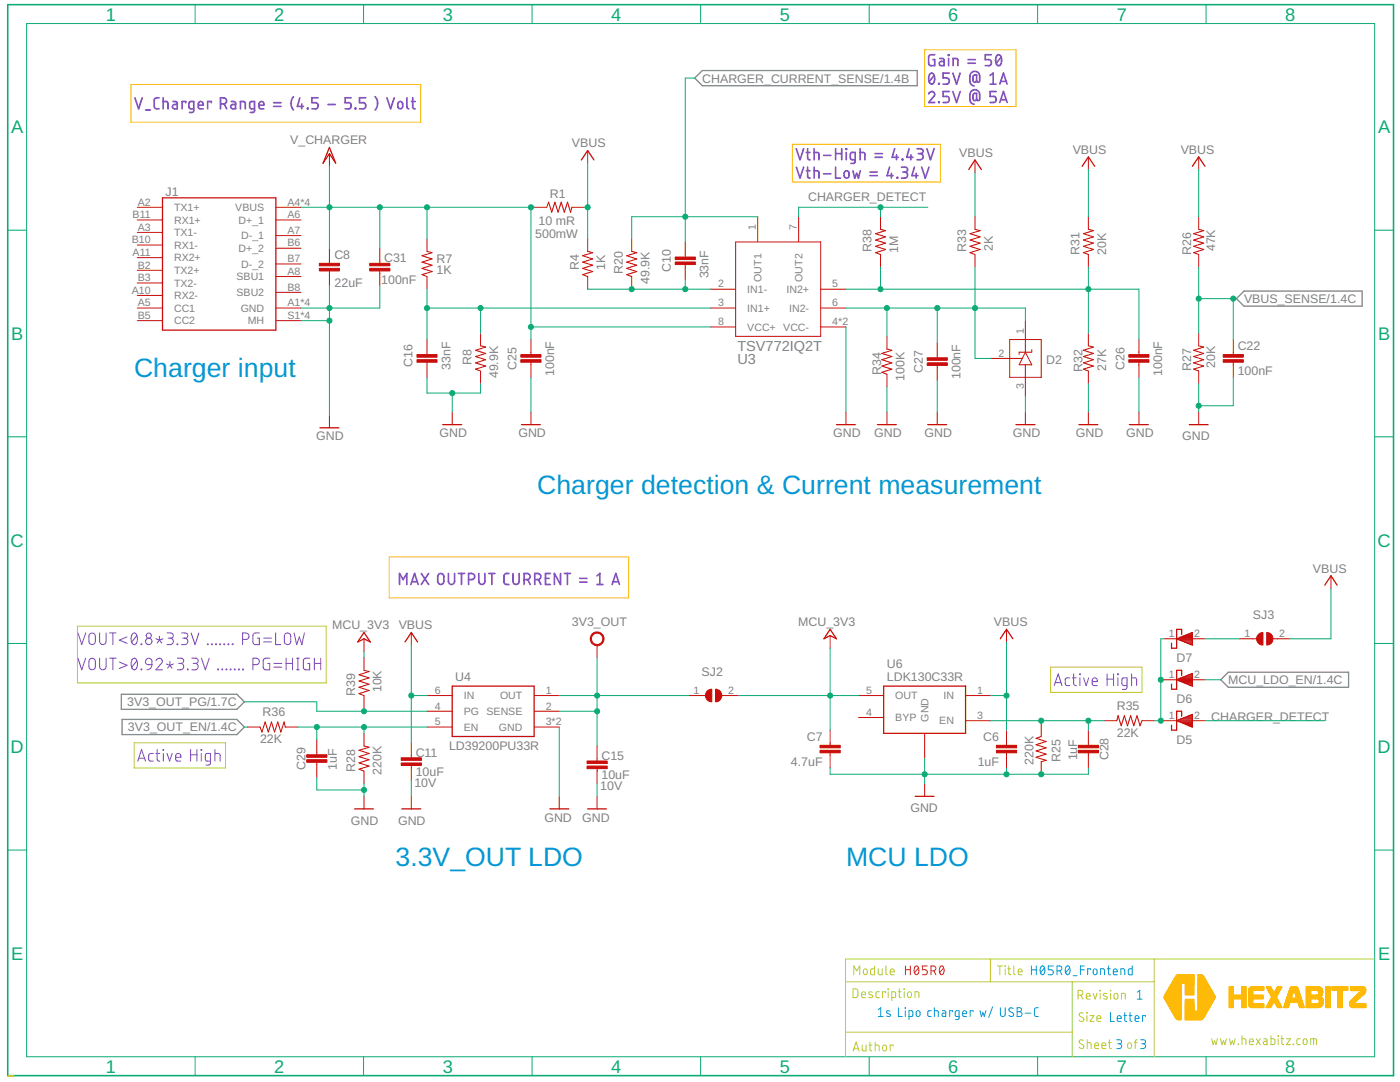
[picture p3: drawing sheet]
<svg xmlns="http://www.w3.org/2000/svg" width="279mm" height="216mm" viewBox="0 0 279 216" stroke-linecap="round" stroke-linejoin="round" font-family="sans-serif">
<defs><g id="words">
<g font-size="5.3" fill="#0696d7">
<text x="26.8" y="75.3">Charger input</text>
<text x="107.2" y="98.6">Charger detection &amp; Current measurement</text>
<text x="78.9" y="172.7">3.3V_OUT LDO</text>
<text x="168.8" y="172.7">MCU LDO</text>
</g>
<g font-size="3.6" fill="#0dab76">
<text x="21.1" y="4.1">1</text>
<text x="54.7" y="4.1">2</text>
<text x="88.4" y="4.1">3</text>
<text x="122" y="4.1">4</text>
<text x="155.6" y="4.1">5</text>
<text x="189.2" y="4.1">6</text>
<text x="222.9" y="4.1">7</text>
<text x="256.5" y="4.1">8</text>
<text x="2.2" y="26.6">A</text>
<text x="275" y="26.6">A</text>
<text x="2.2" y="67.8">B</text>
<text x="275" y="67.8">B</text>
<text x="2.1" y="109.1">C</text>
<text x="274.9" y="109.1">C</text>
<text x="2.1" y="150.3">D</text>
<text x="274.9" y="150.3">D</text>
<text x="2.2" y="191.5">E</text>
<text x="275" y="191.5">E</text>
<text x="21.1" y="214">1</text>
<text x="54.7" y="214">2</text>
<text x="88.4" y="214">3</text>
<text x="122" y="214">4</text>
<text x="155.6" y="214">5</text>
<text x="189.2" y="214">6</text>
<text x="222.9" y="214">7</text>
<text x="256.5" y="214">8</text>
</g>
<g font-size="2.9" fill="#808080">
<text x="147.2" y="70">TSV772IQ2T</text>
<text x="147.2" y="72.6">U3</text>
</g>
<g font-size="2.5" fill="#808080">
<text x="140.2" y="16.5">CHARGER_CURRENT_SENSE/1.4B</text>
<text x="57.9" y="28.7">V_CHARGER</text>
<text x="114.1" y="29.4">VBUS</text>
<text x="191.4" y="31.3">VBUS</text>
<text x="214.1" y="30.7">VBUS</text>
<text x="235.6" y="30.7">VBUS</text>
<text x="33.1" y="39.1">J1</text>
<text x="109.7" y="39.6">R1</text>
<text x="161.3" y="40.1">CHARGER_DETECT</text>
<text x="106.8" y="47.5">500mW</text>
<text x="107.5" y="44.9">10 mR</text>
<text x="66.7" y="51.7">C8</text>
<text x="76.7" y="52.3">C31</text>
<text x="87.1" y="52.4">R7</text>
<text x="115.5" y="53.9" transform="rotate(-90 115.5 53.9)">R4</text>
<text x="120.8" y="53.8" transform="rotate(-90 120.8 53.8)">1K</text>
<text x="173.9" y="50.3" transform="rotate(-90 173.9 50.3)">R38</text>
<text x="179.3" y="50.4" transform="rotate(-90 179.3 50.4)">1M</text>
<text x="192.8" y="50.3" transform="rotate(-90 192.8 50.3)">R33</text>
<text x="198.1" y="50" transform="rotate(-90 198.1 50)">2K</text>
<text x="215.4" y="50.9" transform="rotate(-90 215.4 50.9)">R31</text>
<text x="220.7" y="50.8" transform="rotate(-90 220.7 50.8)">20K</text>
<text x="237.7" y="50.8" transform="rotate(-90 237.7 50.8)">R26</text>
<text x="242.5" y="50.2" transform="rotate(-90 242.5 50.2)">47K</text>
<text x="66.8" y="57.3">22uF</text>
<text x="76.1" y="56.7">100nF</text>
<text x="87.1" y="54.7">1K</text>
<text x="124.3" y="54.7" transform="rotate(-90 124.3 54.7)">R20</text>
<text x="129.6" y="56.6" transform="rotate(-90 129.6 56.6)">49.9K</text>
<text x="133.9" y="54.3" transform="rotate(-90 133.9 54.3)">C10</text>
<text x="141.4" y="55.6" transform="rotate(-90 141.4 55.6)">33nF</text>
<text x="248.3" y="60.5">VBUS_SENSE/1.4C</text>
<text x="247" y="69.9">C22</text>
<text x="82.3" y="73.2" transform="rotate(-90 82.3 73.2)">C16</text>
<text x="89.9" y="73.8" transform="rotate(-90 89.9 73.8)">33nF</text>
<text x="94.1" y="72.8" transform="rotate(-90 94.1 72.8)">R8</text>
<text x="99.4" y="75.5" transform="rotate(-90 99.4 75.5)">49.9K</text>
<text x="103.1" y="73.8" transform="rotate(-90 103.1 73.8)">C25</text>
<text x="110.6" y="75" transform="rotate(-90 110.6 75)">100nF</text>
<text x="175.8" y="74.8" transform="rotate(-90 175.8 74.8)">R34</text>
<text x="180.5" y="76" transform="rotate(-90 180.5 76)">100K</text>
<text x="184.2" y="74.4" transform="rotate(-90 184.2 74.4)">C27</text>
<text x="191.7" y="75.7" transform="rotate(-90 191.7 75.7)">100nF</text>
<text x="208.8" y="72.6">D2</text>
<text x="216.1" y="74.2" transform="rotate(-90 216.1 74.2)">R32</text>
<text x="220.7" y="74" transform="rotate(-90 220.7 74)">27K</text>
<text x="224.4" y="73.8" transform="rotate(-90 224.4 73.8)">C26</text>
<text x="231.9" y="75" transform="rotate(-90 231.9 75)">100nF</text>
<text x="237.7" y="74" transform="rotate(-90 237.7 74)">R27</text>
<text x="242.5" y="73.4" transform="rotate(-90 242.5 73.4)">20K</text>
<text x="247" y="74.9">100nF</text>
<text x="63.1" y="87.9">GND</text>
<text x="87.7" y="87.2">GND</text>
<text x="103.5" y="87.2">GND</text>
<text x="166.3" y="87.2">GND</text>
<text x="174.5" y="87.2">GND</text>
<text x="184.5" y="87.2">GND</text>
<text x="202.1" y="87.2">GND</text>
<text x="214.7" y="87.2">GND</text>
<text x="224.8" y="87.2">GND</text>
<text x="236" y="87.9">GND</text>
<text x="262" y="114.3">VBUS</text>
<text x="66.3" y="125.6">MCU_3V3</text>
<text x="79.6" y="125.5">VBUS</text>
<text x="114.1" y="125">3V3_OUT</text>
<text x="159.3" y="125">MCU_3V3</text>
<text x="198.4" y="124.8">VBUS</text>
<text x="250" y="123.6">SJ3</text>
<text x="90.9" y="135.9">U4</text>
<text x="140" y="134.9">SJ2</text>
<text x="177" y="135.9">LDK130C33R</text>
<text x="177" y="133.4">U6</text>
<text x="234.8" y="132.1">D7</text>
<text x="245.1" y="136.5">MCU_LDO_EN/1.4C</text>
<text x="25.4" y="140.9">3V3_OUT_PG/1.7C</text>
<text x="52.4" y="143">R36</text>
<text x="70.9" y="138.9" transform="rotate(-90 70.9 138.9)">R39</text>
<text x="76.2" y="138.2" transform="rotate(-90 76.2 138.2)">10K</text>
<text x="222.9" y="141.7">R35</text>
<text x="234.8" y="140.3">D6</text>
<text x="241.7" y="143.8">CHARGER_DETECT</text>
<text x="25.5" y="145.9">3V3_OUT_EN/1.4C</text>
<text x="51.9" y="148.3">22K</text>
<text x="89.6" y="149.7">LD39200PU33R</text>
<text x="161" y="147.8">C7</text>
<text x="196.2" y="147.8">C6</text>
<text x="222.9" y="147.1">22K</text>
<text x="234.8" y="148.4">D5</text>
<text x="61" y="153.6" transform="rotate(-90 61 153.6)">C29</text>
<text x="67.2" y="153.6" transform="rotate(-90 67.2 153.6)">1uF</text>
<text x="70.9" y="154" transform="rotate(-90 70.9 154)">R28</text>
<text x="76.2" y="154.6" transform="rotate(-90 76.2 154.6)">220K</text>
<text x="83" y="154.7">10uF</text>
<text x="83" y="151">C11</text>
<text x="120" y="155.4">10uF</text>
<text x="120" y="151.6">C15</text>
<text x="157.8" y="152.9">4.7uF</text>
<text x="195.1" y="152.9">1uF</text>
<text x="206.3" y="152.6" transform="rotate(-90 206.3 152.6)">220K</text>
<text x="211.7" y="152" transform="rotate(-90 211.7 152)">R25</text>
<text x="215" y="151.7" transform="rotate(-90 215 151.7)">1uF</text>
<text x="221.2" y="151.7" transform="rotate(-90 221.2 151.7)">C28</text>
<text x="82.7" y="157">10V</text>
<text x="119.8" y="157.6">10V</text>
<text x="70" y="164.6">GND</text>
<text x="79.4" y="164.6">GND</text>
<text x="108.7" y="163.9">GND</text>
<text x="116.2" y="163.9">GND</text>
<text x="181.7" y="162">GND</text>
</g>
<g font-size="2.1" fill="#808080">
<text x="27.5" y="41">A2</text>
<text x="57.4" y="41">A4*4</text>
<text x="26.5" y="43.5">B11</text>
<text x="27.5" y="46">A3</text>
<text x="34.7" y="42.1">TX1+</text>
<text x="34.7" y="47.1">TX1-</text>
<text x="34.7" y="44.6">RX1+</text>
<text x="47" y="42.1">VBUS</text>
<text x="47.6" y="44.6">D+_1</text>
<text x="48.1" y="47.8">D-_1</text>
<text x="57.4" y="43.5">A6</text>
<text x="57.4" y="46.7">A7</text>
<text x="150.9" y="46" transform="rotate(-90 150.9 46)">1</text>
<text x="159" y="46" transform="rotate(-90 159 46)">7</text>
<text x="26.3" y="48.5">B10</text>
<text x="26.5" y="51.1">A11</text>
<text x="27.5" y="53.6">B2</text>
<text x="34.7" y="52.2">RX2+</text>
<text x="34.7" y="49.7">RX1-</text>
<text x="47.6" y="50.3">D+_2</text>
<text x="48.1" y="53.4">D-_2</text>
<text x="57.4" y="49.2">B6</text>
<text x="57.4" y="52.3">B7</text>
<text x="26.3" y="58.6">A10</text>
<text x="27.5" y="56.1">B3</text>
<text x="34.7" y="59.7">RX2-</text>
<text x="34.7" y="54.7">TX2+</text>
<text x="34.7" y="57.2">TX2-</text>
<text x="47.2" y="55.9">SBU1</text>
<text x="47.2" y="59.1">SBU2</text>
<text x="57.4" y="54.8">A8</text>
<text x="57.4" y="58">B8</text>
<text x="143.3" y="57.3">2</text>
<text x="149.1" y="58.5">IN1-</text>
<text x="152" y="56.3" transform="rotate(-90 152 56.3)">OUT1</text>
<text x="157" y="58.4">IN2+</text>
<text x="160.1" y="56.3" transform="rotate(-90 160.1 56.3)">OUT2</text>
<text x="166.1" y="57.3">5</text>
<text x="27.5" y="61.1">A5</text>
<text x="27.5" y="63.6">B5</text>
<text x="34.7" y="62.2">CC1</text>
<text x="34.7" y="64.7">CC2</text>
<text x="48" y="62.2">GND</text>
<text x="49.5" y="64.7">MH</text>
<text x="57.4" y="63.6">S1*4</text>
<text x="57.4" y="61.1">A1*4</text>
<text x="143.3" y="61.1">3</text>
<text x="143.3" y="64.9">8</text>
<text x="149.1" y="62.2">IN1+</text>
<text x="149.1" y="66">VCC+</text>
<text x="156.3" y="66">VCC-</text>
<text x="157.5" y="62.2">IN2-</text>
<text x="166.1" y="64.9">4*2</text>
<text x="166.1" y="61.1">6</text>
<text x="199.3" y="71.2">2</text>
<text x="204.3" y="66.7" transform="rotate(-90 204.3 66.7)">1</text>
<text x="204.3" y="77.5" transform="rotate(-90 204.3 77.5)">3</text>
<text x="233.3" y="127.1">1</text>
<text x="238.3" y="127.1">2</text>
<text x="248.4" y="127.1">1</text>
<text x="255.3" y="127.1">2</text>
<text x="233.3" y="135.3">1</text>
<text x="238.3" y="135.3">2</text>
<text x="86.8" y="138.4">6</text>
<text x="86.8" y="141.6">4</text>
<text x="92.6" y="139.5">IN</text>
<text x="92.6" y="142.7">PG SENSE</text>
<text x="99.8" y="139.5">OUT</text>
<text x="108.9" y="138.4">1</text>
<text x="108.9" y="141.6">2</text>
<text x="138.4" y="138.4">1</text>
<text x="145.3" y="138.4">2</text>
<text x="172.9" y="142.8">4</text>
<text x="172.9" y="138.4">5</text>
<text x="178.7" y="143.9">BYP</text>
<text x="178.7" y="139.5">OUT</text>
<text x="188.3" y="139.5">IN</text>
<text x="195" y="138.4">1</text>
<text x="195" y="143.5">3</text>
<text x="233.3" y="143.5">1</text>
<text x="238.3" y="143.5">2</text>
<text x="86.8" y="144.7">5</text>
<text x="92.6" y="145.8">EN</text>
<text x="99.6" y="145.8">GND</text>
<text x="108.9" y="144.7">3*2</text>
<text x="185.3" y="144" transform="rotate(-90 185.3 144)">GND</text>
<text x="187.5" y="144.6">EN</text>
</g>
</g></defs>
<path d="M15.5 124.9h49.6v11.4h-49.6zM209.7 133.1h18.2v5.1h-18.2zM26.8 148.2h18.2v5h-18.2z" fill="none" stroke="#c8c832" stroke-width=".2"/>
<path d="M138.6 15.6l1.6-1.5h42.8v3h-42.8zM248.3 58.1h23.5v3h-23.5l-1.5-1.5zM24.2 138.5h23.1l1.5 1.5-1.5 1.5h-23.1zM243.6 135.6l1.5-1.5h24v3h-24zM24.4 143.6h22.9l1.5 1.5-1.5 1.5h-22.9z" fill="none" stroke="#808080" stroke-width=".25"/>
<g fill="none" stroke="#c90d0c" stroke-width=".25">
<path d="M32.4 39.5h22.7v26.4h-22.7zM65.7 29.4l1.3 3.2-1.3-1.9-1.2 1.9zM116 31.9l1.3-1.9 1.2 1.9M193.3 33.8l1.3-1.9 1.3 1.9M216 33.2l1.2-1.9 1.3 1.9M238 33.2l1.2-1.9 1.3 1.9M63.9 85.4h3.7M88.4 84.7h3.7M104.1 84.7h3.7M166.9 84.7h3.8M175.1 84.7h3.8M185.2 84.7h3.7"/>
<path d="M202.8 84.7h3.7M215.3 84.7h3.8M225.4 84.7h3.8M237.3 84.7h3.8M264.4 116.8l1.2-1.9 1.3 1.9M72.6 126.2l1.3 1.9-1.3-.6-1.2 .6zM80.8 128.1l1.3-1.9 1.2 1.9M90.3 136.9h16.3v10.1h-16.3zM165.7 125.6l1.2 1.9-1.2-.7-1.3 .7zM176.4 136.9h16.3v9.4h-16.3zM199.6 127.5l1.3-1.9 1.2 1.9M234.8 127.5l3.2-1.3v2.5z"/>
<path d="M234.8 135.6l3.2-1.2v2.5zM234.9 127.4h3.1M235 135.6h3M235.2 135.8h2.8M235.3 127.7h2.7M235.4 127.2h2.6M235.6 135.3h2.4M235.7 136h2.3M235.8 126.6v-1h-1v3.7h-1v-.9M235.8 134.8v-1h-1v3.7h-1v-1M235.8 127.9h2.2M236 127h2"/>
<path d="M236.1 135.1h1.9M236.3 136.2h1.7M236.4 128.1h1.6M236.5 126.8h1.5M236.6 134.9h1.4M236.8 136.4h1.2M236.9 128.3h1.1M237.1 126.6h.9M237.2 134.7h.8M237.4 136.7h.6M237.5 128.5h.5M237.6 126.3h.4"/>
<path d="M237.7 134.5h.3M237.9 136.9h.1M182.6 158.9h3.8M234.8 143.8l3.2-1.2v2.5zM235.1 143.9h2.9M235.1 143.7h2.9M235.6 144.1h2.4M235.7 143.5h2.3M235.8 142.9v-1h-1v3.8h-1v-1M236.2 144.4h1.8M236.2 143.3h1.8M236.7 144.6h1.3"/>
<path d="M236.8 143h1.2M237.3 144.8h.7M237.3 142.8h.7M237.8 145h.2M237.8 142.6h.2M70.8 161.4h3.7M80.2 161.4h3.8M109.7 161.4h3.8M117.3 161.4h3.8"/>
</g>
<g fill="none" stroke="#c90d0c" stroke-width=".2">
<path d="M65.7 30.7v2.5M117.3 30v2.6M194.6 31.9v2.5M217.2 31.3v2.5M239.2 31.3v2.5M27.4 41.4h5M27.4 46.4h5M27.4 43.9h5M27.4 58.9h5M27.4 51.4h5M27.4 53.9h5M27.4 56.5h5"/>
<path d="M27.4 48.9h5M55.1 41.4h5M55.1 43.9h5M55.1 47h5M55.1 55.2h5M55.1 49.5h5M55.1 52.7h5M55.1 58.3h5M65.7 49.5v3M65.7 54.1v3M75.8 49.5v3M75.8 54.1v3"/>
<path d="M85.2 47.6v2.6M85.2 55.2v2.5M106.6 41.4h2.5M114.1 41.4h2.5M117.3 47.6v2.6M117.3 55.2v2.5M126.1 47.6v2.6M126.1 55.2v2.5M136.8 48.3v3M136.8 52.8v3M141.8 57.7h5M146.8 48.3h17v18.8h-17z"/>
<path d="M151.2 43.2v5.1M159.4 43.2v5.1M163.8 57.7h5M175.7 43.2v2.6M175.7 50.8v2.5M194.6 43.2v2.6M194.6 50.8v2.5M217.2 43.2v2.6M217.2 50.8v2.5M239.2 43.2v2.6M239.2 50.8v2.5M27.4 61.5h5"/>
<path d="M27.4 64h5M55.1 61.5h5M55.1 64h5M85.2 67.8v3M85.2 72.3v3M95.9 66.5v2.5M95.9 74v2.6M106 67.8v3M106 72.3v3M141.8 61.5h5M141.8 65.2h5M163.8 61.5h5"/>
<path d="M163.8 65.2h5M177 67.1v2.5M177 74.7v2.5M187 68.4v3M187 72.9v3M197.7 71.5h6.3M201.5 67.8h6.3v7.5h-6.3zM204.6 64v6.3M204.6 72.8v6.3M204.6 70.3l1.3 2.5h-2.5l.6-1.3M204.6 70.3l-.6 1.2M205.9 69.8v.5h-2.5v.5"/>
<path d="M217.2 66.5v2.5M217.2 74v2.6M227.3 67.8v3M227.3 72.3v3M239.2 66.5v2.5M239.2 74v2.6M246.1 67.8v3M246.1 72.3v3M65.7 82.8v2.6M90.3 82.2v2.5M106 82.2v2.5M168.8 82.2v2.5"/>
<path d="M177 82.2v2.5M187 82.2v2.5M204.6 82.2v2.5M217.2 82.2v2.5M227.3 82.2v2.5M239.2 82.2v2.5M265.6 114.9v2.5M72.6 127.5v2.5M72.6 131.2v2.6M72.6 138.8v2.5M82.1 126.2v2.5M85.2 138.8h5.1"/>
<path d="M106.6 138.8h5M119.2 128.7v2.5M137.4 138.8h3.4M144.1 138.8h3.3M165.7 126.8v2.5M171.3 138.8h5.1M192.7 138.8h5M200.9 125.6v2.5M232.3 135.6h2.5M232.3 127.5h2.5M238 135.6h2.5M238 127.5h2.5"/>
<path d="M247.4 127.5h3.4M254.1 127.5h3.4M49.4 145.1h2.5M56.9 145.1h2.6M63.2 147.6v3M63.2 152.1v3M72.6 146.3v2.5M72.6 153.9v2.5M72.6 158.9v2.5M82.1 148.2v3M82.1 152.7v3M82.1 158.9v2.5"/>
<path d="M85.2 145.1h5.1M85.2 141.9h5.1M106.6 145.1h5M106.6 141.9h5M111.6 158.9v2.5M119.2 148.8v3M119.2 153.4v3M119.2 158.9v2.5M165.7 145.7v3M165.7 150.2v3M171.3 143.2h5.1M184.5 146.3v5.1"/>
<path d="M184.5 156.4v2.5M192.7 143.8h5M200.9 145.7v3M200.9 150.2v3M207.8 144.4v2.6M207.8 152v2.5M217.2 145.7v3M217.2 150.2v3M220.4 143.8h2.5M227.9 143.8h2.5M232.3 143.8h2.5M238 143.8h2.5"/>
</g>
<g fill="none" stroke="#c90d0c" stroke-width=".21">
<path d="M85.2 50.2l1 .2-2 .6 2 .7-2 .6 2 .6-2 .7 2 .6-2 .6 1 .4M109.1 41.4l.4-1.1 .6 2.1 .6-2.1 .7 2.1 .6-2.1 .6 2.1 .7-2.1 .6 2.1 .2-1M117.3 50.2l1 .2-2 .6 2 .7-2 .6 2 .6-2 .7 2 .6-2 .6 1 .4M126.1 50.2l1 .2-2 .6 2 .7-2 .6 2 .6-2 .7 2 .6-2 .6 1 .4M175.7 45.8l1 .2-2 .6 2 .7-2 .6 2 .6-2 .6 2 .7-2 .6 1 .4M194.6 45.8l1 .2-2 .6 2 .7-2 .6 2 .6-2 .6 2 .7-2 .6 1 .4M217.2 45.8l1 .2-2 .6 2 .7-2 .6 2 .6-2 .6 2 .7-2 .6 1 .4M239.2 45.8l1 .2-2 .6 2 .7-2 .6 2 .6-2 .6 2 .7-2 .6 1 .4M95.9 69l1 .3-2 .6 2 .6-2 .6 2 .7-2 .6 2 .6-2 .7 1 .3M177 69.6l1 .3-2 .6 2 .6-2 .7 2 .6-2 .6 2 .7-2 .6 1 .4M217.2 69l1 .3-2 .6 2 .6-2 .6 2 .7-2 .6 2 .6-2 .7 1 .3M239.2 69l1 .3-2 .6 2 .6-2 .6 2 .7-2 .6 2 .6-2 .7 1 .3"/>
<path d="M72.6 133.8l1.1 .2-2.1 .6 2.1 .7-2.1 .6 2.1 .6-2.1 .6 2.1 .7-2.1 .6 1 .4M51.9 145.1l.4 1 .6-2 .7 2 .6-2 .6 2 .6-2 .6 2 .7-2 .2 1M72.6 148.8l1.1 .3-2.1 .6 2.1 .6-2.1 .7 2.1 .6-2.1 .6 2.1 .7-2.1 .6 1 .4M207.8 147l-1 .3 2 .7-2 .6 2 .6-2 .6 2 .7-2 .6 2 .6-1 .3M222.9 143.8l.2-1 .7 2 .6-2 .6 2 .6-2 .7 2 .6-2 .6 2 .4-1"/>
</g>
<g fill="#c90d0c" stroke="#c90d0c" stroke-width=".2">
<path d="M244.1 71.8h4v.5h-4z"/>
<path d="M244.1 70.8h4v.5h-4z"/>
<path d="M134.7 51.3h4.1v.5h-4.1z"/>
<path d="M134.7 52.3h4.1v.5h-4.1z"/>
<path d="M83.2 70.8h4v.5h-4z"/>
<path d="M83.2 71.8h4v.5h-4z"/>
<path d="M103.9 70.8h4.1v.5h-4.1z"/>
<path d="M103.9 71.8h4.1v.5h-4.1z"/>
<path d="M225.3 70.8h4v.5h-4z"/>
<path d="M225.3 71.8h4v.5h-4z"/>
<path d="M185 71.4h4.1v.5h-4.1z"/>
<path d="M185 72.4h4.1v.5h-4.1z"/>
<path d="M198.9 149.7h4v.5h-4z"/>
<path d="M198.9 148.7h4v.5h-4z"/>
<path d="M163.7 149.7h4v.5h-4z"/>
<path d="M163.7 148.7h4v.5h-4z"/>
<path d="M80.1 151.2h4v.5h-4z"/>
<path d="M80.1 152.2h4v.5h-4z"/>
<path d="M117.2 151.8h4v.6h-4z"/>
<path d="M117.2 152.9h4v.5h-4z"/>
<path d="M215.2 148.7h4v.5h-4z"/>
<path d="M215.2 149.7h4v.5h-4z"/>
<path d="M61.2 150.6h4v.5h-4z"/>
<path d="M61.2 151.6h4v.5h-4z"/>
<path d="M63.7 53.6h4.1v.5h-4.1z"/>
<path d="M63.7 52.5h4.1v.5h-4.1z"/>
<path d="M73.8 52.5h4v.5h-4z"/>
<path d="M73.8 53.6h4v.5h-4z"/>
</g>
<g fill="#c90d0c" stroke="#c90d0c" stroke-width=".2">
<path d="M142.8 137.5a1.26 1.26 0 0 1 1.3 1.3 1.26 1.26 0 0 1-1.3 1.2z" fill-rule="evenodd"/>
<path d="M141.1 137.9l.5-.3 .4-.1v2.5a1.26 1.26 0 0 1-1.1-.7 1.26 1.26 0 0 1 .2-1.4z" fill-rule="evenodd"/>
<path d="M118.2 126.5a1.39 1.39 0 0 1 2.2 .2 1.39 1.39 0 0 1-.8 2.1 1.39 1.39 0 0 1-1.8-1.3h.2a1.14 1.14 0 0 1 1.6-1.1 1.14 1.14 0 0 1 .3 1.9 1.14 1.14 0 0 1-1.8-.6l-.1-.2h-.2z" fill-rule="evenodd"/>
<path d="M252.8 126.2a1.25 1.25 0 0 1 1.3 1.3 1.25 1.25 0 0 1-1.3 1.2z" fill-rule="evenodd"/>
<path d="M251.1 126.6l.5-.3 .5-.1v2.5a1.26 1.26 0 0 1-1.2-.7 1.26 1.26 0 0 1 .2-1.4z" fill-rule="evenodd"/>
</g>
<path d="M1.5 .9h276.6v213.7h-276.6z" fill="none" stroke="#0dab76" stroke-width=".32"/>
<g fill="none" stroke="#0dab76" stroke-width=".2">
<path d="M5.3 4.7h269v206.2h-269zM38.9 .9v3.8M72.6 .9v3.8M106.2 .9v3.8M138.6 15.6h-1.8v32.7M139.8 .9v3.8M173.5 .9v3.8M207.1 .9v3.8M240.7 .9v3.8M65.7 33.2v16.3M117.3 32.6v15M194.6 34.4v8.8"/>
<path d="M217.2 33.8v9.4M239.2 33.8v9.4M1.5 45.9h3.8M60.1 41.4h46.5M65.7 57.1v25.7M75.8 57.1v4.4h-15.7M75.8 41.4v8.1M85.2 41.4v6.2M85.2 57.7v10.1M106 41.4v26.4M116.6 41.4h.7M117.3 57.7h24.5"/>
<path d="M136.8 55.8v1.9M151.2 43.2h-25.1v4.4M168.8 57.7h58.5v10.1M175.7 41.4v1.8M175.7 53.3v4.4M185.2 41.4h-25.8v1.8M194.6 53.3v18.2h3.1M217.2 53.3v13.2M239.2 53.3v13.2M239.2 59.6h7.6M246.1 59.6v8.2M274.3 45.9h3.8"/>
<path d="M60.1 64h5.6M85.2 61.5h56.6M85.2 75.3v3.1h10.7v-1.8M90.3 78.4v3.8M95.9 61.5v5M106 75.3v6.9M106 65.2h35.8M168.8 61.5h35.8v2.5M168.8 65.2v17M177 61.5v5.6M177 77.2v5M187 61.5v6.9"/>
<path d="M187 75.9v6.3M204.6 79.1v3.1M217.2 76.6v5.6M227.3 75.3v6.9M239.2 76.6v5.6M246.1 75.3v5.7h-6.9M1.5 87.2h3.8M274.3 87.2h3.8M265.6 117.4v10.1h-8.1M1.5 128.4h3.8M72.6 130v1.2M82.1 138.8h3.1"/>
<path d="M82.1 128.7v19.5M111.6 138.8h25.8M119.2 131.2v17.6M147.4 138.8h23.9M165.7 129.3v16.4M197.7 138.8h3.2M200.9 128.1v17.6M231.7 135.6h.6M232.3 127.5h-.6v16.3M240.5 127.5h6.9M240.5 135.6h3.1M274.3 128.4h3.8"/>
<path d="M48.8 140h14.4v1.9h22M48.8 145.1h.6M59.5 145.1h25.7M63.2 155.1v2.5h9.4M63.2 145.1v2.5M72.6 141.3v.6M72.6 145.1v1.2M72.6 156.4v2.5M82.1 155.7v3.2M111.6 145.1v13.8M111.6 141.9h7.6M119.2 156.4v2.5"/>
<path d="M165.7 153.2v1.3h51.5v-1.3M184.5 151.4v5M197.7 143.8h22.7M200.9 153.2v1.3M207.8 143.8v.6M217.2 143.8v1.9M230.4 143.8h1.9M240.5 143.8h23.9M1.5 169.6h3.8M274.3 169.6h3.8M38.9 210.9v3.7M72.6 210.9v3.7"/>
<path d="M106.2 210.9v3.7M139.8 210.9v3.7M173.5 210.9v3.7M207.1 210.9v3.7M240.7 210.9v3.7"/>
</g>
<g fill="#0dab76" stroke="#0dab76" stroke-width=".2">
<circle cx="117.3" cy="41.4" r=".51"/>
<circle cx="200.9" cy="138.8" r=".51"/>
<circle cx="82.1" cy="138.8" r=".51"/>
<circle cx="65.7" cy="64" r=".51"/>
<circle cx="65.7" cy="61.5" r=".51"/>
<circle cx="239.2" cy="81" r=".51"/>
<circle cx="90.3" cy="78.4" r=".51"/>
<circle cx="184.5" cy="154.5" r=".51"/>
<circle cx="200.9" cy="154.5" r=".51"/>
<circle cx="207.8" cy="154.5" r=".51"/>
<circle cx="72.6" cy="157.6" r=".51"/>
<circle cx="239.2" cy="59.6" r=".51"/>
<circle cx="246.1" cy="59.6" r=".51"/>
<circle cx="85.2" cy="61.5" r=".51"/>
<circle cx="95.9" cy="61.5" r=".51"/>
<circle cx="136.8" cy="57.7" r=".51"/>
<circle cx="126.1" cy="57.7" r=".51"/>
<circle cx="136.8" cy="43.2" r=".51"/>
<circle cx="175.7" cy="41.4" r=".51"/>
<circle cx="217.2" cy="57.7" r=".51"/>
<circle cx="175.7" cy="57.7" r=".51"/>
<circle cx="177" cy="61.5" r=".51"/>
<circle cx="187" cy="61.5" r=".51"/>
<circle cx="194.6" cy="61.5" r=".51"/>
<circle cx="207.8" cy="143.8" r=".51"/>
<circle cx="217.2" cy="143.8" r=".51"/>
<circle cx="165.7" cy="138.8" r=".51"/>
<circle cx="119.2" cy="141.9" r=".51"/>
<circle cx="119.2" cy="138.8" r=".51"/>
<circle cx="72.6" cy="145.1" r=".51"/>
<circle cx="63.2" cy="145.1" r=".51"/>
<circle cx="231.7" cy="143.8" r=".51"/>
<circle cx="231.7" cy="135.6" r=".51"/>
<circle cx="65.7" cy="41.4" r=".51"/>
<circle cx="85.2" cy="41.4" r=".51"/>
<circle cx="106" cy="41.4" r=".51"/>
<circle cx="106" cy="65.2" r=".51"/>
<circle cx="75.8" cy="41.4" r=".51"/>
<circle cx="72.6" cy="141.9" r=".51"/>
</g>
<path d="M26.1 16.8h57.9v7.6h-57.9zM184.5 9.9h18.3v11.4h-18.3zM158.1 28.8h29.6v7.5h-29.6zM77.7 111.1h47.8v8.2h-47.8z" fill="none" stroke="#ffba08" stroke-width=".2"/>
<g fill="#ffba08" stroke="#ffba08" stroke-width=".2">
<path d="M235.2 203.5h.5z"/>
<path d="M236.6 203.5h3.1z"/>
<path d="M234.9 203.4l.8 .1z"/>
<path d="M236.5 203.4l3.4 .1z"/>
<path d="M234.9 203.4h.8z"/>
<path d="M236.5 203.4h3.4z"/>
<path d="M234.9 203.3l.8 .1z"/>
<path d="M236.5 203.3l3.5 .1z"/>
<path d="M234.8 203.3h.9z"/>
<path d="M236.5 203.3h3.5z"/>
<path d="M236.5 203.3h3.6z"/>
<path d="M234.7 203.2l1 .1z"/>
<path d="M236.5 203.2l3.6 .1z"/>
<path d="M234.7 203.2h1z"/>
<path d="M236.5 203.2h3.7z"/>
<path d="M234.7 203.1l1 .1z"/>
<path d="M236.5 203.1l3.7 .1z"/>
<path d="M234.6 203.1h1.1z"/>
<path d="M236.5 203.1h3.7z"/>
<path d="M234.6 203l1.1 .1z"/>
<path d="M236.5 203l3.8 .1z"/>
<path d="M234.6 203h1.1z"/>
<path d="M236.5 203h3.8z"/>
<path d="M234.5 202.9l1.2 .1z"/>
<path d="M236.5 202.9l3.8 .1z"/>
<path d="M234.5 202.9h1.2z"/>
<path d="M236.5 202.9h3.8z"/>
<path d="M234.5 202.8l1.2 .1z"/>
<path d="M236.5 202.8l3.8 .1z"/>
<path d="M234.4 202.8h1.3z"/>
<path d="M236.5 202.8h3.9z"/>
<path d="M234.4 202.7l1.3 .1z"/>
<path d="M236.5 202.7l3.9 .1z"/>
<path d="M234.4 202.7h1.3z"/>
<path d="M236.5 202.7h4z"/>
<path d="M234.4 202.6l1.3 .1z"/>
<path d="M236.5 202.6l4 .1z"/>
<path d="M234.4 202.6h1.3z"/>
<path d="M236.5 202.6h4z"/>
<path d="M234.3 202.6h1.5z"/>
<path d="M234.3 202.5l1.5 .1z"/>
<path d="M236.5 202.5l4.1 .1z"/>
<path d="M234.3 202.5h1.5z"/>
<path d="M236.5 202.5h4.1z"/>
<path d="M234.2 202.5h1.6z"/>
<path d="M234.2 202.4l1.5 .1z"/>
<path d="M236.5 202.4l4.1 .1z"/>
<path d="M234.2 202.4h1.5z"/>
<path d="M236.5 202.4h4.1z"/>
<path d="M234.2 202.4h1.6z"/>
<path d="M234.2 202.3l1.6 .1z"/>
<path d="M236.5 202.3l4.1 .1z"/>
<path d="M236.5 202.3l4.2 .1z"/>
<path d="M234.1 202.3h1.7z"/>
<path d="M236.5 202.3h4.2z"/>
<path d="M234.1 202.2l1.7 .1z"/>
<path d="M236.5 202.2l4.2 .1z"/>
<path d="M234.1 202.2h1.7z"/>
<path d="M236.5 202.2h4.2z"/>
<path d="M234.1 202.2h1.6z"/>
<path d="M234.1 202.1l1.6 .1z"/>
<path d="M236.5 202.1l4.3 .1z"/>
<path d="M234.1 202.1h1.7z"/>
<path d="M236.5 202.1h4.3z"/>
<path d="M234 202l1.8 .1z"/>
<path d="M236.5 202l4.3 .1z"/>
<path d="M234 202h1.7z"/>
<path d="M236.5 202h4.4z"/>
<path d="M233.9 201.9l1.8 .1z"/>
<path d="M236.5 201.9l4.4 .1z"/>
<path d="M233.9 201.9h1.8z"/>
<path d="M236.5 201.9h4.4z"/>
<path d="M233.9 201.8l1.8 .1z"/>
<path d="M236.5 201.8l4.4 .1z"/>
<path d="M233.9 201.8h1.8z"/>
<path d="M236.5 201.8h4.4z"/>
<path d="M233.8 201.8h1.9z"/>
<path d="M236.5 201.8h2.1z"/>
<path d="M238.8 201.8h2.2z"/>
<path d="M233.8 201.7l1.9 .1z"/>
<path d="M236.5 201.7l2.1 .1z"/>
<path d="M238.8 201.7l2.2 .1z"/>
<path d="M236.5 201.7l2 .1z"/>
<path d="M238.9 201.7l2.1 .1z"/>
<path d="M233.8 201.7h1.9z"/>
<path d="M236.5 201.7h1.9z"/>
<path d="M239 201.7h2z"/>
<path d="M233.8 201.6l1.9 .1z"/>
<path d="M236.5 201.6l1.9 .1z"/>
<path d="M239 201.6l2.1 .1z"/>
<path d="M233.8 201.6h1.9z"/>
<path d="M236.5 201.6h1.9z"/>
<path d="M239 201.6h2.1z"/>
<path d="M233.8 201.5l1.9 .1z"/>
<path d="M236.5 201.5l1.8 .1z"/>
<path d="M239 201.5l2.1 .1z"/>
<path d="M233.7 201.5h2z"/>
<path d="M236.5 201.5h1.8z"/>
<path d="M239.1 201.5h2z"/>
<path d="M239.1 201.5h2.1z"/>
<path d="M233.6 201.4l2.1 .1z"/>
<path d="M236.5 201.4l1.8 .1z"/>
<path d="M239.1 201.4l2.1 .1z"/>
<path d="M233.6 201.4h2.1z"/>
<path d="M236.5 201.4h1.8z"/>
<path d="M239.1 201.4h2.1z"/>
<path d="M233.6 201.3l2.1 .1z"/>
<path d="M236.5 201.3l1.8 .1z"/>
<path d="M239.1 201.3l2.1 .1z"/>
<path d="M233.6 201.3h2.1z"/>
<path d="M236.5 201.3h1.8z"/>
<path d="M239.1 201.3h2.1z"/>
<path d="M239.1 201.3h2.2z"/>
<path d="M233.5 201.2l2.2 .1z"/>
<path d="M236.5 201.2l1.8 .1z"/>
<path d="M239.1 201.2l2.2 .1z"/>
<path d="M233.5 201.2h2.2z"/>
<path d="M236.5 201.2h1.8z"/>
<path d="M239.1 201.2h2.2z"/>
<path d="M233.5 201.1l2.2 .1z"/>
<path d="M236.5 201.1l1.8 .1z"/>
<path d="M239.1 201.1l2.2 .1z"/>
<path d="M233.5 201.1h2.2z"/>
<path d="M236.5 201.1h1.8z"/>
<path d="M239.1 201.1h2.3z"/>
<path d="M233.4 201l2.3 .1z"/>
<path d="M236.5 201l1.8 .1z"/>
<path d="M239.1 201l2.3 .1z"/>
<path d="M245.3 201l.9 .1z"/>
<path d="M247.8 201l.9 .1z"/>
<path d="M249.7 201l2.5 .1z"/>
<path d="M252.7 201l.9 .1z"/>
<path d="M255 201l.8 .1z"/>
<path d="M256.2 201l.9 .1z"/>
<path d="M259.4 201l.9 .1z"/>
<path d="M260.7 201l2.5 .1z"/>
<path d="M264.6 201l.8 .1z"/>
<path d="M267 201l.8 .1z"/>
<path d="M269.9 201l2.7 .1z"/>
<path d="M233.4 201h2.3z"/>
<path d="M236.5 201h1.8z"/>
<path d="M239.1 201h2.3z"/>
<path d="M245.3 201h.9z"/>
<path d="M247.8 201h.9z"/>
<path d="M249.6 201h2.6z"/>
<path d="M252.7 201h.9z"/>
<path d="M255 201h.8z"/>
<path d="M256.2 201h.9z"/>
<path d="M259.4 201h.9z"/>
<path d="M260.7 201h2.6z"/>
<path d="M264.6 201h.9z"/>
<path d="M267 201h.9z"/>
<path d="M269.8 201h2.8z"/>
<path d="M249.5 201h2.7z"/>
<path d="M254.9 201h.9z"/>
<path d="M260.7 201h2.8z"/>
<path d="M269.7 201h2.9z"/>
<path d="M233.4 200.9l2.3 .1z"/>
<path d="M236.5 200.9l1.8 .1z"/>
<path d="M239.1 200.9l2.4 .1z"/>
<path d="M245.3 200.9l.9 .1z"/>
<path d="M247.8 200.9l.9 .1z"/>
<path d="M249.5 200.9l2.7 .1z"/>
<path d="M252.8 200.9l.8 .1z"/>
<path d="M254.9 200.9l.9 .1z"/>
<path d="M256.2 200.9l.9 .1z"/>
<path d="M259.3 200.9l1 .1z"/>
<path d="M260.7 200.9l2.8 .1z"/>
<path d="M264.6 200.9l.9 .1z"/>
<path d="M267 200.9l.9 .1z"/>
<path d="M269.6 200.9l3 .1z"/>
<path d="M233.4 200.9h2.3z"/>
<path d="M236.5 200.9h1.8z"/>
<path d="M239.1 200.9h2.4z"/>
<path d="M245.3 200.9h.9z"/>
<path d="M247.8 200.9h.9z"/>
<path d="M249.4 200.9h2.8z"/>
<path d="M252.7 200.9h.9z"/>
<path d="M254.9 200.9h.9z"/>
<path d="M256.2 200.9h.9z"/>
<path d="M259.3 200.9h1z"/>
<path d="M260.7 200.9h2.9z"/>
<path d="M264.6 200.9h.9z"/>
<path d="M267 200.9h.9z"/>
<path d="M269.6 200.9h3z"/>
<path d="M233.3 200.9h2.4z"/>
<path d="M252.7 200.9h1z"/>
<path d="M256.2 200.9h1z"/>
<path d="M259.3 200.9h.9z"/>
<path d="M269.5 200.9h3.1z"/>
<path d="M233.3 200.8l2.4 .1z"/>
<path d="M236.5 200.8l1.8 .1z"/>
<path d="M239.1 200.8l2.4 .1z"/>
<path d="M245.3 200.8l.9 .1z"/>
<path d="M247.8 200.8l.9 .1z"/>
<path d="M249.4 200.8l2.8 .1z"/>
<path d="M252.8 200.8l.9 .1z"/>
<path d="M254.9 200.8l.8 .1z"/>
<path d="M256.2 200.8l1 .1z"/>
<path d="M259.3 200.8l.9 .1z"/>
<path d="M260.7 200.8l3 .1z"/>
<path d="M264.6 200.8l.9 .1z"/>
<path d="M267 200.8l.9 .1z"/>
<path d="M269.5 200.8l3.1 .1z"/>
<path d="M233.3 200.8h2.4z"/>
<path d="M236.5 200.8h1.8z"/>
<path d="M239.1 200.8h2.4z"/>
<path d="M245.3 200.8h.9z"/>
<path d="M247.8 200.8h.9z"/>
<path d="M249.3 200.8h2.9z"/>
<path d="M252.8 200.8h.9z"/>
<path d="M254.8 200.8h.9z"/>
<path d="M256.2 200.8h1z"/>
<path d="M259.3 200.8h.9z"/>
<path d="M260.7 200.8h3z"/>
<path d="M264.6 200.8h.9z"/>
<path d="M267 200.8h.9z"/>
<path d="M269.5 200.8h3.1z"/>
<path d="M239.1 200.8h2.5z"/>
<path d="M260.7 200.8h3.1z"/>
<path d="M233.3 200.7l2.4 .1z"/>
<path d="M236.5 200.7l1.8 .1z"/>
<path d="M239.1 200.7l2.5 .1z"/>
<path d="M245.3 200.7l.9 .1z"/>
<path d="M247.8 200.7l.9 .1z"/>
<path d="M249.3 200.7l2.9 .1z"/>
<path d="M252.8 200.7l.9 .1z"/>
<path d="M254.8 200.7l.9 .1z"/>
<path d="M256.3 200.7l.9 .1z"/>
<path d="M259.3 200.7l.9 .1z"/>
<path d="M260.7 200.7l3.1 .1z"/>
<path d="M264.6 200.7l.9 .1z"/>
<path d="M267 200.7l.9 .1z"/>
<path d="M269.5 200.7l3.1 .1z"/>
<path d="M233.2 200.7h2.5z"/>
<path d="M236.5 200.7h1.8z"/>
<path d="M239.1 200.7h2.5z"/>
<path d="M245.3 200.7h.9z"/>
<path d="M247.8 200.7h.9z"/>
<path d="M249.3 200.7h2.9z"/>
<path d="M252.8 200.7h1z"/>
<path d="M254.8 200.7h.9z"/>
<path d="M256.3 200.7h.9z"/>
<path d="M259.3 200.7h.9z"/>
<path d="M260.7 200.7h3.1z"/>
<path d="M264.6 200.7h.9z"/>
<path d="M267 200.7h.9z"/>
<path d="M269.4 200.7h3.2z"/>
<path d="M252.9 200.7h.9z"/>
<path d="M259.2 200.7h1z"/>
<path d="M260.7 200.7h3.2z"/>
<path d="M233.2 200.6l2.5 .1z"/>
<path d="M236.5 200.6l1.8 .1z"/>
<path d="M239.1 200.6l2.5 .1z"/>
<path d="M245.3 200.6l.9 .1z"/>
<path d="M247.8 200.6l.9 .1z"/>
<path d="M249.2 200.6l3 .1z"/>
<path d="M252.9 200.6l.9 .1z"/>
<path d="M254.7 200.6l1 .1z"/>
<path d="M256.3 200.6l.9 .1z"/>
<path d="M259.3 200.6l.9 .1z"/>
<path d="M260.7 200.6l3.2 .1z"/>
<path d="M264.6 200.6l.9 .1z"/>
<path d="M267 200.6l.9 .1z"/>
<path d="M269.4 200.6l3.2 .1z"/>
<path d="M233.2 200.6h2.5z"/>
<path d="M236.5 200.6h1.8z"/>
<path d="M239.1 200.6h2.5z"/>
<path d="M245.3 200.6h.9z"/>
<path d="M247.8 200.6h.9z"/>
<path d="M249.2 200.6h3z"/>
<path d="M252.9 200.6h.9z"/>
<path d="M254.7 200.6h.9z"/>
<path d="M256.3 200.6h.9z"/>
<path d="M259.2 200.6h1z"/>
<path d="M260.7 200.6h3.2z"/>
<path d="M264.6 200.6h.9z"/>
<path d="M267 200.6h.9z"/>
<path d="M269.4 200.6h3.2z"/>
<path d="M239.1 200.6h2.6z"/>
<path d="M233.1 200.5l2.6 .1z"/>
<path d="M236.5 200.5l1.8 .1z"/>
<path d="M239.1 200.5l2.6 .1z"/>
<path d="M245.3 200.5l.9 .1z"/>
<path d="M247.8 200.5l.9 .1z"/>
<path d="M249.2 200.5l3 .1z"/>
<path d="M252.9 200.5l.9 .1z"/>
<path d="M254.7 200.5l.9 .1z"/>
<path d="M256.3 200.5l1 .1z"/>
<path d="M259.2 200.5l.9 .1z"/>
<path d="M260.7 200.5l3.2 .1z"/>
<path d="M264.6 200.5l.9 .1z"/>
<path d="M267 200.5l.9 .1z"/>
<path d="M269.4 200.5l3.2 .1z"/>
<path d="M253 200.5l.9 .1z"/>
<path d="M256.4 200.5l.9 .1z"/>
<path d="M233.1 200.5h2.6z"/>
<path d="M236.5 200.5h1.8z"/>
<path d="M239.1 200.5h2.6z"/>
<path d="M245.3 200.5h.9z"/>
<path d="M247.8 200.5h.9z"/>
<path d="M249.2 200.5h3z"/>
<path d="M253 200.5h.9z"/>
<path d="M254.7 200.5h.9z"/>
<path d="M256.4 200.5h.9z"/>
<path d="M259.2 200.5h.9z"/>
<path d="M260.7 200.5h3.2z"/>
<path d="M264.6 200.5h.9z"/>
<path d="M267 200.5h.9z"/>
<path d="M269.4 200.5h3.2z"/>
<path d="M233.1 200.4l2.6 .1z"/>
<path d="M236.5 200.4l1.8 .1z"/>
<path d="M239.1 200.4l2.6 .1z"/>
<path d="M245.3 200.4l.9 .1z"/>
<path d="M247.8 200.4l.9 .1z"/>
<path d="M249.2 200.4l3 .1z"/>
<path d="M253 200.4l.9 .1z"/>
<path d="M254.6 200.4l.9 .1z"/>
<path d="M256.4 200.4l.9 .1z"/>
<path d="M259.2 200.4l.9 .1z"/>
<path d="M260.7 200.4l3.3 .1z"/>
<path d="M264.6 200.4l.9 .1z"/>
<path d="M267 200.4l.9 .1z"/>
<path d="M269.4 200.4l3.2 .1z"/>
<path d="M233.1 200.4h2.6z"/>
<path d="M236.5 200.4h1.8z"/>
<path d="M239.1 200.4h2.7z"/>
<path d="M245.3 200.4h.9z"/>
<path d="M247.8 200.4h.9z"/>
<path d="M249.2 200.4h3z"/>
<path d="M253 200.4h.9z"/>
<path d="M254.6 200.4h.9z"/>
<path d="M256.4 200.4h.9z"/>
<path d="M259.2 200.4h.9z"/>
<path d="M260.7 200.4h3.3z"/>
<path d="M264.6 200.4h.9z"/>
<path d="M267 200.4h.9z"/>
<path d="M269.4 200.4h3.2z"/>
<path d="M233 200.3l2.7 .1z"/>
<path d="M236.5 200.3l1.8 .1z"/>
<path d="M239.1 200.3l2.7 .1z"/>
<path d="M245.3 200.3l.9 .1z"/>
<path d="M247.8 200.3l.9 .1z"/>
<path d="M249.2 200.3l3 .1z"/>
<path d="M253 200.3l1 .1z"/>
<path d="M254.6 200.3l.9 .1z"/>
<path d="M256.4 200.3l.9 .1z"/>
<path d="M259.1 200.3l1 .1z"/>
<path d="M260.7 200.3l3.3 .1z"/>
<path d="M264.6 200.3l.9 .1z"/>
<path d="M267 200.3l.9 .1z"/>
<path d="M269.4 200.3l3.2 .1z"/>
<path d="M233 200.3h2.7z"/>
<path d="M236.5 200.3h1.8z"/>
<path d="M239.1 200.3h2.7z"/>
<path d="M245.3 200.3h.9z"/>
<path d="M247.8 200.3h.9z"/>
<path d="M249.2 200.3h3z"/>
<path d="M253.1 200.3h.9z"/>
<path d="M254.6 200.3h.9z"/>
<path d="M256.4 200.3h.9z"/>
<path d="M259.1 200.3h.9z"/>
<path d="M260.7 200.3h3.3z"/>
<path d="M264.6 200.3h.9z"/>
<path d="M267 200.3h.9z"/>
<path d="M269.4 200.3h3.2z"/>
<path d="M249.2 200.3h.9z"/>
<path d="M254.5 200.3h.9z"/>
<path d="M260.7 200.3h.9z"/>
<path d="M263 200.3h1z"/>
<path d="M233 200.2l2.7 .1z"/>
<path d="M236.5 200.2l1.8 .1z"/>
<path d="M239.1 200.2l2.8 .1z"/>
<path d="M245.3 200.2l.9 .1z"/>
<path d="M247.8 200.2l.9 .1z"/>
<path d="M249.2 200.2l.9 .1z"/>
<path d="M253.1 200.2l.9 .1z"/>
<path d="M254.5 200.2l.9 .1z"/>
<path d="M256.4 200.2l.9 .1z"/>
<path d="M259.1 200.2l.9 .1z"/>
<path d="M260.7 200.2l.9 .1z"/>
<path d="M263.1 200.2l.9 .1z"/>
<path d="M264.6 200.2l.9 .1z"/>
<path d="M267 200.2l.9 .1z"/>
<path d="M269.3 200.2l1 .1z"/>
<path d="M249.2 200.2l.8 .1z"/>
<path d="M256.4 200.2l1 .1z"/>
<path d="M263.1 200.2l1 .1z"/>
<path d="M232.9 200.2h2.8z"/>
<path d="M236.5 200.2h1.8z"/>
<path d="M239.1 200.2h2.8z"/>
<path d="M245.3 200.2h.9z"/>
<path d="M247.8 200.2h.9z"/>
<path d="M249.2 200.2h.8z"/>
<path d="M253.1 200.2h.9z"/>
<path d="M254.5 200.2h.9z"/>
<path d="M256.5 200.2h.9z"/>
<path d="M259.1 200.2h.9z"/>
<path d="M260.7 200.2h.9z"/>
<path d="M263.2 200.2h.9z"/>
<path d="M264.6 200.2h.9z"/>
<path d="M267 200.2h.9z"/>
<path d="M269.3 200.2h1z"/>
<path d="M253.1 200.2h1z"/>
<path d="M232.9 200.1l2.8 .1z"/>
<path d="M236.5 200.1l1.8 .1z"/>
<path d="M239.1 200.1l2.8 .1z"/>
<path d="M245.3 200.1l.9 .1z"/>
<path d="M247.8 200.1l.9 .1z"/>
<path d="M249.2 200.1l.8 .1z"/>
<path d="M253.2 200.1l.9 .1z"/>
<path d="M254.5 200.1l.9 .1z"/>
<path d="M256.5 200.1l.9 .1z"/>
<path d="M259.1 200.1l.9 .1z"/>
<path d="M260.7 200.1l.9 .1z"/>
<path d="M263.2 200.1l.9 .1z"/>
<path d="M264.6 200.1l.9 .1z"/>
<path d="M267 200.1l.9 .1z"/>
<path d="M269.3 200.1l1 .1z"/>
<path d="M232.9 200.1h2.8z"/>
<path d="M236.6 200.1h1.7z"/>
<path d="M239.1 200.1h2.8z"/>
<path d="M245.3 200.1h.9z"/>
<path d="M247.8 200.1h.9z"/>
<path d="M249.2 200.1h.8z"/>
<path d="M253.2 200.1h.9z"/>
<path d="M254.4 200.1h1z"/>
<path d="M256.5 200.1h.9z"/>
<path d="M259.1 200.1h.9z"/>
<path d="M260.7 200.1h.9z"/>
<path d="M263.2 200.1h.9z"/>
<path d="M264.6 200.1h.9z"/>
<path d="M267 200.1h.9z"/>
<path d="M269.3 200.1h1.1z"/>
<path d="M232.9 200l2.8 .1z"/>
<path d="M236.6 200l1.7 .1z"/>
<path d="M239.1 200l2.9 .1z"/>
<path d="M245.3 200l.9 .1z"/>
<path d="M247.8 200l.9 .1z"/>
<path d="M249.2 200l.8 .1z"/>
<path d="M253.2 200l.9 .1z"/>
<path d="M254.4 200l.9 .1z"/>
<path d="M256.5 200l.9 .1z"/>
<path d="M259.1 200l.9 .1z"/>
<path d="M260.7 200l.9 .1z"/>
<path d="M263.2 200l.9 .1z"/>
<path d="M264.6 200l.9 .1z"/>
<path d="M267 200l.9 .1z"/>
<path d="M269.3 200l1.1 .1z"/>
<path d="M232.8 200h2.9z"/>
<path d="M236.6 200h1.7z"/>
<path d="M239.1 200h2.9z"/>
<path d="M245.3 200h.9z"/>
<path d="M247.8 200h.9z"/>
<path d="M249.2 200h.8z"/>
<path d="M253.2 200h.9z"/>
<path d="M254.4 200h.9z"/>
<path d="M256.5 200h.9z"/>
<path d="M259 200h1z"/>
<path d="M260.7 200h.9z"/>
<path d="M263.2 200h.9z"/>
<path d="M264.6 200h.9z"/>
<path d="M267 200h.9z"/>
<path d="M269.4 200h1z"/>
<path d="M256.5 200h1z"/>
<path d="M259.1 200h.8z"/>
<path d="M263.3 200h.8z"/>
<path d="M232.8 199.9l2.9 .1z"/>
<path d="M236.6 199.9l1.7 .1z"/>
<path d="M239.1 199.9l2.9 .1z"/>
<path d="M245.3 199.9l.9 .1z"/>
<path d="M247.8 199.9l.9 .1z"/>
<path d="M249.2 199.9l.8 .1z"/>
<path d="M253.3 199.9l.8 .1z"/>
<path d="M254.3 199.9l1 .1z"/>
<path d="M256.5 199.9l1 .1z"/>
<path d="M259.1 199.9l.8 .1z"/>
<path d="M260.7 199.9l.9 .1z"/>
<path d="M263.3 199.9l.8 .1z"/>
<path d="M264.6 199.9l.9 .1z"/>
<path d="M267 199.9l.9 .1z"/>
<path d="M269.4 199.9l1.1 .1z"/>
<path d="M253.3 199.9l.9 .1z"/>
<path d="M256.5 199.9l3.4 .1z"/>
<path d="M232.8 199.9h2.9z"/>
<path d="M236.6 199.9h1.7z"/>
<path d="M239.1 199.9h2.9z"/>
<path d="M245.3 199.9h.9z"/>
<path d="M247.8 199.9h.9z"/>
<path d="M249.2 199.9h.8z"/>
<path d="M253.3 199.9h.9z"/>
<path d="M254.3 199.9h.9z"/>
<path d="M256.5 199.9h3.4z"/>
<path d="M260.7 199.9h.9z"/>
<path d="M263.3 199.9h.8z"/>
<path d="M264.6 199.9h.9z"/>
<path d="M267 199.9h.9z"/>
<path d="M269.4 199.9h1.2z"/>
<path d="M232.7 199.9h3z"/>
<path d="M239.1 199.9h3z"/>
<path d="M256.6 199.9h3.3z"/>
<path d="M232.7 199.8l3 .1z"/>
<path d="M236.6 199.8l1.7 .1z"/>
<path d="M239.1 199.8l3 .1z"/>
<path d="M245.3 199.8l.9 .1z"/>
<path d="M247.8 199.8l.9 .1z"/>
<path d="M249.2 199.8l.8 .1z"/>
<path d="M253.3 199.8l.9 .1z"/>
<path d="M254.3 199.8l.9 .1z"/>
<path d="M256.6 199.8l3.3 .1z"/>
<path d="M260.7 199.8l.9 .1z"/>
<path d="M263.3 199.8l.8 .1z"/>
<path d="M264.6 199.8l.9 .1z"/>
<path d="M267 199.8l.9 .1z"/>
<path d="M269.4 199.8l1.3 .1z"/>
<path d="M232.7 199.8h3z"/>
<path d="M236.6 199.8h1.7z"/>
<path d="M239.1 199.8h3z"/>
<path d="M245.3 199.8h.9z"/>
<path d="M247.8 199.8h.9z"/>
<path d="M249.2 199.8h.8z"/>
<path d="M253.4 199.8h.9z"/>
<path d="M254.3 199.8h.9z"/>
<path d="M256.6 199.8h3.3z"/>
<path d="M260.7 199.8h.9z"/>
<path d="M263.3 199.8h.8z"/>
<path d="M264.6 199.8h.9z"/>
<path d="M267 199.8h.9z"/>
<path d="M269.5 199.8h1.2z"/>
<path d="M232.7 199.7l3 .1z"/>
<path d="M236.6 199.7l1.7 .1z"/>
<path d="M239.1 199.7l3 .1z"/>
<path d="M245.3 199.7l.9 .1z"/>
<path d="M247.8 199.7l.9 .1z"/>
<path d="M249.2 199.7l.8 .1z"/>
<path d="M253.4 199.7l1.7 .1z"/>
<path d="M256.6 199.7l3.3 .1z"/>
<path d="M260.7 199.7l.9 .1z"/>
<path d="M263.3 199.7l.8 .1z"/>
<path d="M264.6 199.7l.9 .1z"/>
<path d="M267 199.7l.9 .1z"/>
<path d="M269.5 199.7l1.2 .1z"/>
<path d="M239.1 199.7l3.1 .1z"/>
<path d="M232.7 199.7h3z"/>
<path d="M236.6 199.7h1.7z"/>
<path d="M239.1 199.7h3.1z"/>
<path d="M245.3 199.7h.9z"/>
<path d="M247.8 199.7h.9z"/>
<path d="M249.2 199.7h.8z"/>
<path d="M253.4 199.7h1.7z"/>
<path d="M256.6 199.7h3.3z"/>
<path d="M260.7 199.7h.9z"/>
<path d="M263.3 199.7h.8z"/>
<path d="M264.6 199.7h.9z"/>
<path d="M267 199.7h.9z"/>
<path d="M269.6 199.7h1.2z"/>
<path d="M232.6 199.6l3.1 .1z"/>
<path d="M236.6 199.6l1.7 .1z"/>
<path d="M239.1 199.6l3.1 .1z"/>
<path d="M245.3 199.6l.9 .1z"/>
<path d="M247.8 199.6l.9 .1z"/>
<path d="M249.2 199.6l.8 .1z"/>
<path d="M253.4 199.6l1.7 .1z"/>
<path d="M256.6 199.6l3.3 .1z"/>
<path d="M260.7 199.6l.9 .1z"/>
<path d="M263.3 199.6l.8 .1z"/>
<path d="M264.6 199.6l.9 .1z"/>
<path d="M267 199.6l.9 .1z"/>
<path d="M269.6 199.6l1.2 .1z"/>
<path d="M256.6 199.6l3.2 .1z"/>
<path d="M232.6 199.6h3.1z"/>
<path d="M236.6 199.6h1.7z"/>
<path d="M239.1 199.6h3.1z"/>
<path d="M245.3 199.6h.9z"/>
<path d="M247.8 199.6h.9z"/>
<path d="M249.2 199.6h.8z"/>
<path d="M253.4 199.6h1.7z"/>
<path d="M256.7 199.6h3.1z"/>
<path d="M260.7 199.6h.9z"/>
<path d="M263.3 199.6h.8z"/>
<path d="M264.6 199.6h.9z"/>
<path d="M267 199.6h.9z"/>
<path d="M269.6 199.6h1.3z"/>
<path d="M269.7 199.6h1.2z"/>
<path d="M232.5 199.5l3.2 .1z"/>
<path d="M236.6 199.5l1.7 .1z"/>
<path d="M239.1 199.5l3.2 .1z"/>
<path d="M245.3 199.5l.9 .1z"/>
<path d="M247.8 199.5l.9 .1z"/>
<path d="M249.2 199.5l.8 .1z"/>
<path d="M253.5 199.5l1.5 .1z"/>
<path d="M256.7 199.5l3.1 .1z"/>
<path d="M260.7 199.5l.9 .1z"/>
<path d="M263.2 199.5l.9 .1z"/>
<path d="M264.6 199.5l.9 .1z"/>
<path d="M267 199.5l.9 .1z"/>
<path d="M269.7 199.5l1.2 .1z"/>
<path d="M232.5 199.5h3.2z"/>
<path d="M236.6 199.5h1.7z"/>
<path d="M239.1 199.5h3.2z"/>
<path d="M245.3 199.5h.9z"/>
<path d="M247.8 199.5h.9z"/>
<path d="M249.2 199.5h.8z"/>
<path d="M253.5 199.5h1.5z"/>
<path d="M256.7 199.5h3.1z"/>
<path d="M260.7 199.5h.9z"/>
<path d="M263.2 199.5h.9z"/>
<path d="M264.6 199.5h.9z"/>
<path d="M267 199.5h.9z"/>
<path d="M269.7 199.5h1.3z"/>
<path d="M269.8 199.5h1.2z"/>
<path d="M232.5 199.4l3.2 .1z"/>
<path d="M236.6 199.4l1.7 .1z"/>
<path d="M239.1 199.4l3.2 .1z"/>
<path d="M245.3 199.4l.9 .1z"/>
<path d="M247.8 199.4l.9 .1z"/>
<path d="M249.2 199.4l.8 .1z"/>
<path d="M253.5 199.4l1.5 .1z"/>
<path d="M256.7 199.4l3.1 .1z"/>
<path d="M260.7 199.4l.9 .1z"/>
<path d="M263.2 199.4l.9 .1z"/>
<path d="M264.6 199.4l.9 .1z"/>
<path d="M267 199.4l.9 .1z"/>
<path d="M269.8 199.4l1.2 .1z"/>
<path d="M232.5 199.4h3.2z"/>
<path d="M236.6 199.4h1.7z"/>
<path d="M239.1 199.4h3.2z"/>
<path d="M245.3 199.4h.9z"/>
<path d="M247.8 199.4h.9z"/>
<path d="M249.2 199.4h.8z"/>
<path d="M253.6 199.4h1.4z"/>
<path d="M256.7 199.4h3.1z"/>
<path d="M260.7 199.4h.9z"/>
<path d="M263.1 199.4h.9z"/>
<path d="M264.6 199.4h.9z"/>
<path d="M267 199.4h.9z"/>
<path d="M269.9 199.4h1.2z"/>
<path d="M249.2 199.4h.9z"/>
<path d="M253.6 199.4h1.3z"/>
<path d="M256.7 199.4h3z"/>
<path d="M232.5 199.3l3.2 .1z"/>
<path d="M239.1 199.3l3.3 .1z"/>
<path d="M245.3 199.3l1 .1z"/>
<path d="M247.7 199.3l1 .1z"/>
<path d="M249.2 199.3l.9 .1z"/>
<path d="M253.6 199.3l1.3 .1z"/>
<path d="M256.7 199.3l3 .1z"/>
<path d="M260.7 199.3l.9 .1z"/>
<path d="M263 199.3l1 .1z"/>
<path d="M264.6 199.3l.9 .1z"/>
<path d="M267 199.3l.9 .1z"/>
<path d="M269.9 199.3l1.2 .1z"/>
<path d="M232.4 199.3h3.3z"/>
<path d="M239.1 199.3h3.3z"/>
<path d="M245.3 199.3h1z"/>
<path d="M247.7 199.3h.9z"/>
<path d="M249.2 199.3h.9z"/>
<path d="M253.6 199.3h1.3z"/>
<path d="M256.8 199.3h2.9z"/>
<path d="M260.7 199.3h1z"/>
<path d="M263 199.3h1z"/>
<path d="M264.6 199.3h.9z"/>
<path d="M267 199.3h.9z"/>
<path d="M269.9 199.3h1.3z"/>
<path d="M245.3 199.3h3.4z"/>
<path d="M249.2 199.3h2.9z"/>
<path d="M260.7 199.3h3.3z"/>
<path d="M270 199.3h1.2z"/>
<path d="M232.4 199.2l3.3 .1z"/>
<path d="M239.1 199.2l3.3 .1z"/>
<path d="M245.3 199.2l3.4 .1z"/>
<path d="M249.2 199.2l2.9 .1z"/>
<path d="M253.6 199.2l1.3 .1z"/>
<path d="M256.8 199.2l2.9 .1z"/>
<path d="M260.7 199.2l3.3 .1z"/>
<path d="M264.6 199.2l.9 .1z"/>
<path d="M267 199.2l.9 .1z"/>
<path d="M270 199.2l1.2 .1z"/>
<path d="M232.3 199.2h3.4z"/>
<path d="M239.1 199.2h3.3z"/>
<path d="M245.3 199.2h3.4z"/>
<path d="M249.2 199.2h2.9z"/>
<path d="M253.6 199.2h1.3z"/>
<path d="M256.8 199.2h2.9z"/>
<path d="M260.7 199.2h3.2z"/>
<path d="M264.6 199.2h.9z"/>
<path d="M267 199.2h.9z"/>
<path d="M270 199.2h1.3z"/>
<path d="M253.7 199.2h1.1z"/>
<path d="M270.1 199.2h1.2z"/>
<path d="M232.3 199.1l3.4 .1z"/>
<path d="M239.1 199.1l3.4 .1z"/>
<path d="M245.3 199.1l3.4 .1z"/>
<path d="M249.2 199.1l2.9 .1z"/>
<path d="M253.7 199.1l1.1 .1z"/>
<path d="M256.8 199.1l.9 .1z"/>
<path d="M258.7 199.1l1 .1z"/>
<path d="M260.7 199.1l3.2 .1z"/>
<path d="M264.6 199.1l.9 .1z"/>
<path d="M267 199.1l.9 .1z"/>
<path d="M270.1 199.1l1.3 .1z"/>
<path d="M232.3 199.1h3.4z"/>
<path d="M239.1 199.1h3.4z"/>
<path d="M245.3 199.1h3.4z"/>
<path d="M249.2 199.1h2.9z"/>
<path d="M253.7 199.1h1.1z"/>
<path d="M256.8 199.1h.9z"/>
<path d="M258.7 199.1h1z"/>
<path d="M260.7 199.1h3.2z"/>
<path d="M264.6 199.1h.9z"/>
<path d="M267 199.1h.9z"/>
<path d="M270.2 199.1h1.2z"/>
<path d="M258.8 199.1h.9z"/>
<path d="M260.7 199.1h3.1z"/>
<path d="M232.3 199l3.4 .1z"/>
<path d="M239.1 199l3.4 .1z"/>
<path d="M245.3 199l3.4 .1z"/>
<path d="M249.2 199l2.9 .1z"/>
<path d="M253.7 199l1.1 .1z"/>
<path d="M256.8 199l.9 .1z"/>
<path d="M258.8 199l.9 .1z"/>
<path d="M260.7 199l3.1 .1z"/>
<path d="M264.6 199l.9 .1z"/>
<path d="M267 199l.9 .1z"/>
<path d="M270.2 199l1.3 .1z"/>
<path d="M256.9 199l.8 .1z"/>
<path d="M258.7 199l1 .1z"/>
<path d="M270.3 199l1.2 .1z"/>
<path d="M232.3 199h3.4z"/>
<path d="M239.1 199h3.4z"/>
<path d="M245.3 199h3.4z"/>
<path d="M249.2 199h2.9z"/>
<path d="M253.8 199h.9z"/>
<path d="M256.9 199h.8z"/>
<path d="M258.7 199h.9z"/>
<path d="M260.7 199h3z"/>
<path d="M264.6 199h.9z"/>
<path d="M267 199h.9z"/>
<path d="M270.3 199h1.2z"/>
<path d="M232.3 198.9l3.4 .1z"/>
<path d="M239.1 198.9l3.4 .1z"/>
<path d="M245.3 198.9l3.4 .1z"/>
<path d="M249.2 198.9l2.9 .1z"/>
<path d="M253.8 198.9l.9 .1z"/>
<path d="M256.9 198.9l.9 .1z"/>
<path d="M258.7 198.9l.9 .1z"/>
<path d="M260.7 198.9l3 .1z"/>
<path d="M264.6 198.9l.9 .1z"/>
<path d="M267 198.9l.9 .1z"/>
<path d="M270.3 198.9l1.3 .1z"/>
<path d="M232.3 198.9h3.4z"/>
<path d="M239.1 198.9h3.4z"/>
<path d="M245.3 198.9h3.4z"/>
<path d="M249.2 198.9h2.9z"/>
<path d="M253.8 198.9h1z"/>
<path d="M256.9 198.9h.9z"/>
<path d="M258.7 198.9h.9z"/>
<path d="M260.7 198.9h3z"/>
<path d="M264.6 198.9h.9z"/>
<path d="M267 198.9h.9z"/>
<path d="M270.4 198.9h1.2z"/>
<path d="M253.7 198.9h1.1z"/>
<path d="M232.3 198.8l3.4 .1z"/>
<path d="M239.1 198.8l3.4 .1z"/>
<path d="M245.3 198.8l3.4 .1z"/>
<path d="M249.2 198.8l2.9 .1z"/>
<path d="M253.7 198.8l1.1 .1z"/>
<path d="M256.9 198.8l.9 .1z"/>
<path d="M258.7 198.8l.9 .1z"/>
<path d="M260.7 198.8l2.9 .1z"/>
<path d="M264.6 198.8l.9 .1z"/>
<path d="M267 198.8l.9 .1z"/>
<path d="M270.4 198.8l1.3 .1z"/>
<path d="M232.3 198.8h3.4z"/>
<path d="M239.1 198.8h3.4z"/>
<path d="M245.3 198.8h3.4z"/>
<path d="M249.2 198.8h2.9z"/>
<path d="M253.7 198.8h1.1z"/>
<path d="M256.9 198.8h.9z"/>
<path d="M258.7 198.8h.9z"/>
<path d="M260.7 198.8h2.9z"/>
<path d="M264.6 198.8h.9z"/>
<path d="M267 198.8h.9z"/>
<path d="M270.5 198.8h1.2z"/>
<path d="M232.4 198.8h3.3z"/>
<path d="M260.7 198.8h3z"/>
<path d="M232.3 198.7l3.4 .1z"/>
<path d="M239.1 198.7l3.4 .1z"/>
<path d="M245.3 198.7l3.4 .1z"/>
<path d="M249.2 198.7l2.9 .1z"/>
<path d="M253.7 198.7l1.1 .1z"/>
<path d="M256.9 198.7l.9 .1z"/>
<path d="M258.6 198.7l.9 .1z"/>
<path d="M260.7 198.7l3 .1z"/>
<path d="M264.6 198.7l.9 .1z"/>
<path d="M267 198.7l.9 .1z"/>
<path d="M270.5 198.7l1.3 .1z"/>
<path d="M232.4 198.7l3.3 .1z"/>
<path d="M239.1 198.7l3.3 .1z"/>
<path d="M256.9 198.7l1 .1z"/>
<path d="M270.6 198.7l1.2 .1z"/>
<path d="M232.4 198.7h3.3z"/>
<path d="M239.1 198.7h3.3z"/>
<path d="M245.3 198.7h3.4z"/>
<path d="M249.2 198.7h2.9z"/>
<path d="M253.6 198.7h1.3z"/>
<path d="M257 198.7h.9z"/>
<path d="M258.6 198.7h.9z"/>
<path d="M260.7 198.7h3.1z"/>
<path d="M264.6 198.7h.9z"/>
<path d="M267 198.7h.9z"/>
<path d="M270.6 198.7h1.2z"/>
<path d="M232.4 198.6l3.3 .1z"/>
<path d="M239.1 198.6l3.3 .1z"/>
<path d="M245.3 198.6l3.4 .1z"/>
<path d="M249.2 198.6l2.9 .1z"/>
<path d="M253.6 198.6l1.3 .1z"/>
<path d="M257 198.6l.9 .1z"/>
<path d="M258.6 198.6l.9 .1z"/>
<path d="M260.7 198.6l3.1 .1z"/>
<path d="M264.6 198.6l.9 .1z"/>
<path d="M267 198.6l.9 .1z"/>
<path d="M270.6 198.6l1.3 .1z"/>
<path d="M232.5 198.6h3.2z"/>
<path d="M239.1 198.6h3.3z"/>
<path d="M245.3 198.6h3.4z"/>
<path d="M249.2 198.6h2.9z"/>
<path d="M253.6 198.6h1.3z"/>
<path d="M257 198.6h.9z"/>
<path d="M258.6 198.6h.9z"/>
<path d="M260.7 198.6h3.1z"/>
<path d="M264.6 198.6h.9z"/>
<path d="M267 198.6h.9z"/>
<path d="M270.7 198.6h1.2z"/>
<path d="M270.7 198.6h1.3z"/>
<path d="M232.5 198.5l3.2 .1z"/>
<path d="M239.1 198.5l3.3 .1z"/>
<path d="M245.3 198.5l.9 .1z"/>
<path d="M247.7 198.5l1 .1z"/>
<path d="M249.2 198.5l.9 .1z"/>
<path d="M253.6 198.5l1.3 .1z"/>
<path d="M257 198.5l.9 .1z"/>
<path d="M258.6 198.5l.9 .1z"/>
<path d="M260.7 198.5l.9 .1z"/>
<path d="M262.8 198.5l1 .1z"/>
<path d="M264.6 198.5l.9 .1z"/>
<path d="M267 198.5l.9 .1z"/>
<path d="M270.8 198.5l1.2 .1z"/>
<path d="M232.5 198.5h3.2z"/>
<path d="M239.1 198.5h3.2z"/>
<path d="M245.3 198.5h.9z"/>
<path d="M247.8 198.5h.9z"/>
<path d="M249.2 198.5h.9z"/>
<path d="M253.6 198.5h1.4z"/>
<path d="M257 198.5h.9z"/>
<path d="M258.6 198.5h.9z"/>
<path d="M260.7 198.5h.9z"/>
<path d="M262.8 198.5h1.1z"/>
<path d="M264.6 198.5h.9z"/>
<path d="M267 198.5h.9z"/>
<path d="M270.8 198.5h1.3z"/>
<path d="M236.6 198.5h1.7z"/>
<path d="M263 198.5h.9z"/>
<path d="M232.5 198.4l3.2 .1z"/>
<path d="M236.6 198.4l1.7 .1z"/>
<path d="M239.1 198.4l3.2 .1z"/>
<path d="M245.3 198.4l.9 .1z"/>
<path d="M247.8 198.4l.9 .1z"/>
<path d="M249.2 198.4l.8 .1z"/>
<path d="M253.5 198.4l1.5 .1z"/>
<path d="M257 198.4l1 .1z"/>
<path d="M258.6 198.4l.8 .1z"/>
<path d="M260.7 198.4l.9 .1z"/>
<path d="M263 198.4l.9 .1z"/>
<path d="M264.6 198.4l.9 .1z"/>
<path d="M267 198.4l.9 .1z"/>
<path d="M270.8 198.4l1.3 .1z"/>
<path d="M263.1 198.4l.8 .1z"/>
<path d="M270.9 198.4l1.3 .1z"/>
<path d="M232.5 198.4h3.2z"/>
<path d="M236.6 198.4h1.7z"/>
<path d="M239.1 198.4h3.2z"/>
<path d="M245.3 198.4h.9z"/>
<path d="M247.8 198.4h.9z"/>
<path d="M249.2 198.4h.8z"/>
<path d="M253.5 198.4h1.5z"/>
<path d="M257 198.4h1z"/>
<path d="M258.5 198.4h1z"/>
<path d="M260.7 198.4h.9z"/>
<path d="M263.1 198.4h.8z"/>
<path d="M264.6 198.4h.9z"/>
<path d="M267 198.4h.9z"/>
<path d="M270.9 198.4h1.3z"/>
<path d="M232.6 198.4h3.1z"/>
<path d="M253.4 198.4h1.7z"/>
<path d="M258.5 198.4h.9z"/>
<path d="M271 198.4h1.2z"/>
<path d="M232.6 198.3l3.1 .1z"/>
<path d="M236.6 198.3l1.7 .1z"/>
<path d="M239.1 198.3l3.1 .1z"/>
<path d="M245.3 198.3l.9 .1z"/>
<path d="M247.8 198.3l.9 .1z"/>
<path d="M249.2 198.3l.8 .1z"/>
<path d="M253.4 198.3l1.7 .1z"/>
<path d="M257 198.3l1 .1z"/>
<path d="M258.5 198.3l.9 .1z"/>
<path d="M260.7 198.3l.9 .1z"/>
<path d="M263.1 198.3l.8 .1z"/>
<path d="M264.6 198.3l.9 .1z"/>
<path d="M267 198.3l.9 .1z"/>
<path d="M271 198.3l1.2 .1z"/>
<path d="M232.6 198.3h3.1z"/>
<path d="M236.6 198.3h1.7z"/>
<path d="M239.1 198.3h3.1z"/>
<path d="M245.3 198.3h.9z"/>
<path d="M247.8 198.3h.9z"/>
<path d="M249.2 198.3h.8z"/>
<path d="M253.4 198.3h1.7z"/>
<path d="M257 198.3h1z"/>
<path d="M258.5 198.3h.9z"/>
<path d="M260.7 198.3h.9z"/>
<path d="M263.1 198.3h.8z"/>
<path d="M264.6 198.3h.9z"/>
<path d="M267 198.3h.9z"/>
<path d="M271 198.3h1.3z"/>
<path d="M232.6 198.2l3.1 .1z"/>
<path d="M236.6 198.2l1.7 .1z"/>
<path d="M239.1 198.2l3.1 .1z"/>
<path d="M245.3 198.2l.9 .1z"/>
<path d="M247.8 198.2l.9 .1z"/>
<path d="M249.2 198.2l.8 .1z"/>
<path d="M253.4 198.2l1.7 .1z"/>
<path d="M257.1 198.2l.9 .1z"/>
<path d="M258.5 198.2l.9 .1z"/>
<path d="M260.7 198.2l.9 .1z"/>
<path d="M263.1 198.2l.8 .1z"/>
<path d="M264.6 198.2l.9 .1z"/>
<path d="M267 198.2l.9 .1z"/>
<path d="M271 198.2l1.3 .1z"/>
<path d="M271.1 198.2l1.3 .1z"/>
<path d="M232.7 198.2h3z"/>
<path d="M236.6 198.2h1.7z"/>
<path d="M239.1 198.2h3.1z"/>
<path d="M245.3 198.2h.9z"/>
<path d="M247.8 198.2h.9z"/>
<path d="M249.2 198.2h.8z"/>
<path d="M253.4 198.2h1.7z"/>
<path d="M257.1 198.2h.9z"/>
<path d="M258.4 198.2h1z"/>
<path d="M260.7 198.2h.9z"/>
<path d="M263.1 198.2h.8z"/>
<path d="M264.6 198.2h.9z"/>
<path d="M267 198.2h.9z"/>
<path d="M271.1 198.2h1.3z"/>
<path d="M232.7 198.1l3 .1z"/>
<path d="M236.6 198.1l1.7 .1z"/>
<path d="M239.1 198.1l3.1 .1z"/>
<path d="M245.3 198.1l.9 .1z"/>
<path d="M247.8 198.1l.9 .1z"/>
<path d="M249.2 198.1l.8 .1z"/>
<path d="M253.4 198.1l1.7 .1z"/>
<path d="M257.1 198.1l.9 .1z"/>
<path d="M258.4 198.1l1 .1z"/>
<path d="M260.7 198.1l.9 .1z"/>
<path d="M263.2 198.1l.8 .1z"/>
<path d="M264.6 198.1l.9 .1z"/>
<path d="M267 198.1l.9 .1z"/>
<path d="M271.1 198.1l1.3 .1z"/>
<path d="M239.1 198.1l3 .1z"/>
<path d="M257.2 198.1l.8 .1z"/>
<path d="M271.2 198.1l1.2 .1z"/>
<path d="M232.7 198.1h3z"/>
<path d="M236.6 198.1h1.7z"/>
<path d="M239.1 198.1h3z"/>
<path d="M245.3 198.1h.9z"/>
<path d="M247.8 198.1h.9z"/>
<path d="M249.2 198.1h.8z"/>
<path d="M253.3 198.1h1z"/>
<path d="M254.3 198.1h.9z"/>
<path d="M257.2 198.1h.8z"/>
<path d="M258.4 198.1h1z"/>
<path d="M260.7 198.1h.9z"/>
<path d="M263.2 198.1h.8z"/>
<path d="M264.6 198.1h.9z"/>
<path d="M267 198.1h.9z"/>
<path d="M271.2 198.1h1.2z"/>
<path d="M253.3 198.1h.9z"/>
<path d="M271.3 198.1h1.2z"/>
<path d="M232.8 198l2.9 .1z"/>
<path d="M236.6 198l1.7 .1z"/>
<path d="M239.1 198l2.9 .1z"/>
<path d="M245.3 198l.9 .1z"/>
<path d="M247.8 198l.9 .1z"/>
<path d="M249.2 198l.8 .1z"/>
<path d="M253.3 198l.9 .1z"/>
<path d="M254.3 198l.9 .1z"/>
<path d="M257.2 198l.9 .1z"/>
<path d="M258.4 198l.9 .1z"/>
<path d="M260.7 198l.9 .1z"/>
<path d="M263.2 198l.8 .1z"/>
<path d="M264.6 198l.9 .1z"/>
<path d="M267 198l.9 .1z"/>
<path d="M271.3 198l1.2 .1z"/>
<path d="M232.8 198h2.9z"/>
<path d="M236.6 198h1.7z"/>
<path d="M239.1 198h2.9z"/>
<path d="M245.3 198h.9z"/>
<path d="M247.8 198h.9z"/>
<path d="M249.2 198h.8z"/>
<path d="M253.3 198h.9z"/>
<path d="M254.3 198h1z"/>
<path d="M257.2 198h.9z"/>
<path d="M258.4 198h.9z"/>
<path d="M260.7 198h.9z"/>
<path d="M263.2 198h.8z"/>
<path d="M264.6 198h.9z"/>
<path d="M267 198h.9z"/>
<path d="M271.3 198h1.2z"/>
<path d="M253.3 198h.8z"/>
<path d="M254.4 198h.9z"/>
<path d="M271.4 198h1.1z"/>
<path d="M232.8 197.9l2.9 .1z"/>
<path d="M236.6 197.9l1.7 .1z"/>
<path d="M239.1 197.9l2.9 .1z"/>
<path d="M245.3 197.9l.9 .1z"/>
<path d="M247.8 197.9l.9 .1z"/>
<path d="M249.2 197.9l.8 .1z"/>
<path d="M253.2 197.9l.9 .1z"/>
<path d="M254.4 197.9l.9 .1z"/>
<path d="M257.2 197.9l.9 .1z"/>
<path d="M258.4 197.9l.9 .1z"/>
<path d="M260.7 197.9l.9 .1z"/>
<path d="M263.1 197.9l.9 .1z"/>
<path d="M264.6 197.9l.9 .1z"/>
<path d="M267 197.9l.9 .1z"/>
<path d="M271.4 197.9l1.1 .1z"/>
<path d="M232.8 197.9h2.9z"/>
<path d="M236.6 197.9h1.7z"/>
<path d="M239.1 197.9h2.9z"/>
<path d="M245.3 197.9h.9z"/>
<path d="M247.8 197.9h.9z"/>
<path d="M249.2 197.9h.8z"/>
<path d="M253.2 197.9h.9z"/>
<path d="M254.4 197.9h.9z"/>
<path d="M257.2 197.9h.9z"/>
<path d="M258.4 197.9h.9z"/>
<path d="M260.7 197.9h.9z"/>
<path d="M263.1 197.9h.9z"/>
<path d="M264.6 197.9h.9z"/>
<path d="M267 197.9h.9z"/>
<path d="M271.4 197.9h1.1z"/>
<path d="M271.5 197.9h1z"/>
<path d="M232.9 197.8l2.8 .1z"/>
<path d="M236.6 197.8l1.7 .1z"/>
<path d="M239.1 197.8l2.9 .1z"/>
<path d="M245.3 197.8l.9 .1z"/>
<path d="M247.8 197.8l.9 .1z"/>
<path d="M249.2 197.8l.8 .1z"/>
<path d="M253.2 197.8l.9 .1z"/>
<path d="M254.4 197.8l.9 .1z"/>
<path d="M257.2 197.8l.9 .1z"/>
<path d="M258.3 197.8l1 .1z"/>
<path d="M260.7 197.8l.9 .1z"/>
<path d="M263.1 197.8l.9 .1z"/>
<path d="M264.6 197.8l.9 .1z"/>
<path d="M267 197.8l.9 .1z"/>
<path d="M271.5 197.8l1.1 .1z"/>
<path d="M232.9 197.8h2.8z"/>
<path d="M236.6 197.8h1.7z"/>
<path d="M239.1 197.8h2.8z"/>
<path d="M245.3 197.8h.9z"/>
<path d="M247.8 197.8h.9z"/>
<path d="M249.2 197.8h.8z"/>
<path d="M253.2 197.8h.9z"/>
<path d="M254.5 197.8h.9z"/>
<path d="M257.3 197.8h.8z"/>
<path d="M258.3 197.8h.9z"/>
<path d="M260.7 197.8h.9z"/>
<path d="M263.1 197.8h.9z"/>
<path d="M264.6 197.8h.9z"/>
<path d="M267 197.8h.9z"/>
<path d="M271.5 197.8h1z"/>
<path d="M232.9 197.7l2.8 .1z"/>
<path d="M236.6 197.7l1.7 .1z"/>
<path d="M239.1 197.7l2.8 .1z"/>
<path d="M245.3 197.7l.9 .1z"/>
<path d="M247.8 197.7l.9 .1z"/>
<path d="M249.2 197.7l.8 .1z"/>
<path d="M253.1 197.7l.9 .1z"/>
<path d="M254.5 197.7l.9 .1z"/>
<path d="M257.3 197.7l.8 .1z"/>
<path d="M258.3 197.7l.9 .1z"/>
<path d="M260.7 197.7l.9 .1z"/>
<path d="M263 197.7l1 .1z"/>
<path d="M264.6 197.7l.9 .1z"/>
<path d="M267 197.7l.9 .1z"/>
<path d="M271.5 197.7l1 .1z"/>
<path d="M233 197.7h2.7z"/>
<path d="M236.6 197.7h1.7z"/>
<path d="M239.1 197.7h2.8z"/>
<path d="M245.3 197.7h.9z"/>
<path d="M247.8 197.7h.9z"/>
<path d="M249.2 197.7h.8z"/>
<path d="M253.1 197.7h.9z"/>
<path d="M254.5 197.7h.9z"/>
<path d="M257.3 197.7h.9z"/>
<path d="M258.3 197.7h.9z"/>
<path d="M260.7 197.7h.9z"/>
<path d="M263 197.7h.9z"/>
<path d="M264.6 197.7h.9z"/>
<path d="M267 197.7h.9z"/>
<path d="M271.5 197.7h1z"/>
<path d="M249.2 197.7h.9z"/>
<path d="M267 197.7h.8z"/>
<path d="M233 197.6l2.7 .1z"/>
<path d="M236.6 197.6l1.7 .1z"/>
<path d="M239.1 197.6l2.8 .1z"/>
<path d="M245.3 197.6l.9 .1z"/>
<path d="M247.8 197.6l.9 .1z"/>
<path d="M249.2 197.6l.9 .1z"/>
<path d="M253.1 197.6l.9 .1z"/>
<path d="M254.5 197.6l.9 .1z"/>
<path d="M257.3 197.6l.9 .1z"/>
<path d="M258.3 197.6l.9 .1z"/>
<path d="M260.7 197.6l.9 .1z"/>
<path d="M262.9 197.6l1.1 .1z"/>
<path d="M264.6 197.6l.9 .1z"/>
<path d="M267 197.6l.9 .1z"/>
<path d="M269.6 197.6l3 .1z"/>
<path d="M233 197.6h2.7z"/>
<path d="M236.6 197.6h1.7z"/>
<path d="M239.1 197.6h2.7z"/>
<path d="M245.3 197.6h.9z"/>
<path d="M247.8 197.6h.9z"/>
<path d="M249.2 197.6h.9z"/>
<path d="M253.1 197.6h.9z"/>
<path d="M254.6 197.6h.8z"/>
<path d="M257.3 197.6h1.9z"/>
<path d="M260.7 197.6h.9z"/>
<path d="M262.7 197.6h1.2z"/>
<path d="M264.6 197.6h.9z"/>
<path d="M266.9 197.6h1z"/>
<path d="M269.5 197.6h3.1z"/>
<path d="M249.2 197.6h3z"/>
<path d="M253 197.6h1z"/>
<path d="M254.6 197.6h.9z"/>
<path d="M257.3 197.6h1.8z"/>
<path d="M260.7 197.6h3.2z"/>
<path d="M265.9 197.6h3.1z"/>
<path d="M233 197.5l2.7 .1z"/>
<path d="M236.6 197.5l1.7 .1z"/>
<path d="M239.1 197.5l2.7 .1z"/>
<path d="M245.3 197.5l.9 .1z"/>
<path d="M247.8 197.5l.9 .1z"/>
<path d="M249.2 197.5l3 .1z"/>
<path d="M253 197.5l.9 .1z"/>
<path d="M254.6 197.5l.9 .1z"/>
<path d="M257.3 197.5l1.8 .1z"/>
<path d="M260.7 197.5l3.2 .1z"/>
<path d="M264.6 197.5l.9 .1z"/>
<path d="M265.9 197.5l3.1 .1z"/>
<path d="M269.5 197.5l3.1 .1z"/>
<path d="M233.1 197.5h2.6z"/>
<path d="M236.6 197.5h1.7z"/>
<path d="M239.1 197.5h2.7z"/>
<path d="M245.3 197.5h.9z"/>
<path d="M247.8 197.5h.9z"/>
<path d="M249.2 197.5h3z"/>
<path d="M253 197.5h.9z"/>
<path d="M254.6 197.5h.9z"/>
<path d="M257.3 197.5h1.8z"/>
<path d="M260.7 197.5h3.2z"/>
<path d="M264.6 197.5h.9z"/>
<path d="M265.9 197.5h3.1z"/>
<path d="M269.5 197.5h3.1z"/>
<path d="M239.1 197.5h2.6z"/>
<path d="M233.1 197.4l2.6 .1z"/>
<path d="M236.6 197.4l1.7 .1z"/>
<path d="M239.1 197.4l2.6 .1z"/>
<path d="M245.3 197.4l.9 .1z"/>
<path d="M247.8 197.4l.9 .1z"/>
<path d="M249.2 197.4l3 .1z"/>
<path d="M253 197.4l.9 .1z"/>
<path d="M254.6 197.4l1 .1z"/>
<path d="M257.4 197.4l1.7 .1z"/>
<path d="M260.7 197.4l3.2 .1z"/>
<path d="M264.6 197.4l.9 .1z"/>
<path d="M265.9 197.4l3.1 .1z"/>
<path d="M269.5 197.4l3.1 .1z"/>
<path d="M233.1 197.4h2.6z"/>
<path d="M236.6 197.4h1.7z"/>
<path d="M239.1 197.4h2.6z"/>
<path d="M245.3 197.4h.9z"/>
<path d="M247.8 197.4h.9z"/>
<path d="M249.3 197.4h2.9z"/>
<path d="M253 197.4h.9z"/>
<path d="M254.7 197.4h.9z"/>
<path d="M257.3 197.4h1.8z"/>
<path d="M260.7 197.4h3.2z"/>
<path d="M264.6 197.4h.9z"/>
<path d="M265.9 197.4h3.1z"/>
<path d="M269.5 197.4h3z"/>
<path d="M233.2 197.4h2.5z"/>
<path d="M252.9 197.4h.9z"/>
<path d="M257.4 197.4h1.7z"/>
<path d="M233.2 197.3l2.5 .1z"/>
<path d="M236.6 197.3l1.7 .1z"/>
<path d="M239.1 197.3l2.6 .1z"/>
<path d="M245.3 197.3l.9 .1z"/>
<path d="M247.8 197.3l.9 .1z"/>
<path d="M249.3 197.3l2.9 .1z"/>
<path d="M252.9 197.3l.9 .1z"/>
<path d="M254.7 197.3l.9 .1z"/>
<path d="M257.4 197.3l1.7 .1z"/>
<path d="M260.7 197.3l3.2 .1z"/>
<path d="M264.6 197.3l.9 .1z"/>
<path d="M265.9 197.3l3.1 .1z"/>
<path d="M269.5 197.3l3 .1z"/>
<path d="M233.2 197.3h2.5z"/>
<path d="M236.6 197.3h1.7z"/>
<path d="M239.1 197.3h2.5z"/>
<path d="M245.3 197.3h.9z"/>
<path d="M247.8 197.3h.9z"/>
<path d="M249.3 197.3h2.9z"/>
<path d="M252.9 197.3h.9z"/>
<path d="M254.7 197.3h.9z"/>
<path d="M257.4 197.3h1.7z"/>
<path d="M260.7 197.3h3.2z"/>
<path d="M264.6 197.3h.9z"/>
<path d="M265.9 197.3h3.1z"/>
<path d="M269.5 197.3h3z"/>
<path d="M260.7 197.3h3.1z"/>
<path d="M233.2 197.2l2.5 .1z"/>
<path d="M236.6 197.2l1.7 .1z"/>
<path d="M239.1 197.2l2.5 .1z"/>
<path d="M245.3 197.2l.9 .1z"/>
<path d="M247.8 197.2l.9 .1z"/>
<path d="M249.3 197.2l2.9 .1z"/>
<path d="M252.9 197.2l.9 .1z"/>
<path d="M254.8 197.2l.9 .1z"/>
<path d="M257.4 197.2l1.7 .1z"/>
<path d="M260.7 197.2l3.1 .1z"/>
<path d="M264.6 197.2l.9 .1z"/>
<path d="M265.9 197.2l3.1 .1z"/>
<path d="M269.6 197.2l2.9 .1z"/>
<path d="M233.3 197.2h2.4z"/>
<path d="M236.6 197.2h1.7z"/>
<path d="M239.1 197.2h2.5z"/>
<path d="M245.3 197.2h.9z"/>
<path d="M247.8 197.2h.9z"/>
<path d="M249.3 197.2h2.9z"/>
<path d="M252.8 197.2h.9z"/>
<path d="M254.8 197.2h.9z"/>
<path d="M257.5 197.2h1.6z"/>
<path d="M260.7 197.2h3z"/>
<path d="M264.6 197.2h.9z"/>
<path d="M265.9 197.2h3.1z"/>
<path d="M269.6 197.2h2.9z"/>
<path d="M233.3 197.1l2.4 .1z"/>
<path d="M236.6 197.1l1.7 .1z"/>
<path d="M239.1 197.1l2.5 .1z"/>
<path d="M245.3 197.1l.9 .1z"/>
<path d="M247.8 197.1l.9 .1z"/>
<path d="M249.4 197.1l2.8 .1z"/>
<path d="M252.8 197.1l.9 .1z"/>
<path d="M254.8 197.1l.9 .1z"/>
<path d="M257.5 197.1l1.5 .1z"/>
<path d="M260.7 197.1l3 .1z"/>
<path d="M264.6 197.1l.9 .1z"/>
<path d="M265.9 197.1l3.1 .1z"/>
<path d="M269.6 197.1l2.9 .1z"/>
<path d="M233.3 197.1h2.4z"/>
<path d="M236.6 197.1h1.7z"/>
<path d="M239.1 197.1h2.4z"/>
<path d="M245.3 197.1h.9z"/>
<path d="M247.8 197.1h.9z"/>
<path d="M249.4 197.1h2.8z"/>
<path d="M252.8 197.1h.9z"/>
<path d="M254.8 197.1h.9z"/>
<path d="M257.5 197.1h1.5z"/>
<path d="M260.7 197.1h3z"/>
<path d="M264.6 197.1h.9z"/>
<path d="M265.9 197.1h3.1z"/>
<path d="M269.5 197.1h3z"/>
<path d="M254.8 197.1h1z"/>
<path d="M260.7 197.1h2.9z"/>
<path d="M269.5 197.1h2.9z"/>
<path d="M233.3 197l2.4 .1z"/>
<path d="M236.6 197l1.7 .1z"/>
<path d="M239.1 197l2.4 .1z"/>
<path d="M245.3 197l.9 .1z"/>
<path d="M247.8 197l.9 .1z"/>
<path d="M249.5 197l2.7 .1z"/>
<path d="M252.8 197l.9 .1z"/>
<path d="M254.9 197l.9 .1z"/>
<path d="M257.5 197l1.5 .1z"/>
<path d="M260.7 197l2.9 .1z"/>
<path d="M264.6 197l.9 .1z"/>
<path d="M265.9 197l3.1 .1z"/>
<path d="M269.6 197l2.8 .1z"/>
<path d="M233.4 197h2.3z"/>
<path d="M236.6 197h1.7z"/>
<path d="M239.1 197h2.4z"/>
<path d="M245.3 197h.9z"/>
<path d="M247.8 197h.9z"/>
<path d="M249.5 197h2.7z"/>
<path d="M252.7 197h1z"/>
<path d="M254.9 197h.9z"/>
<path d="M257.6 197h1.3z"/>
<path d="M260.7 197h2.9z"/>
<path d="M264.6 197h.9z"/>
<path d="M265.9 197h3.1z"/>
<path d="M269.6 197h2.8z"/>
<path d="M239.1 197h2.3z"/>
<path d="M249.6 197h2.6z"/>
<path d="M252.7 197h.9z"/>
<path d="M260.7 197h2.8z"/>
<path d="M269.5 197h2.8z"/>
<path d="M233.4 196.9l2.3 .1z"/>
<path d="M236.6 196.9l1.7 .1z"/>
<path d="M239.1 196.9l2.3 .1z"/>
<path d="M245.3 196.9l.9 .1z"/>
<path d="M247.8 196.9l.9 .1z"/>
<path d="M249.6 196.9l2.6 .1z"/>
<path d="M252.7 196.9l.9 .1z"/>
<path d="M254.9 196.9l.9 .1z"/>
<path d="M257.6 196.9l1.2 .1z"/>
<path d="M260.7 196.9l2.7 .1z"/>
<path d="M264.6 196.9l.9 .1z"/>
<path d="M265.9 196.9l3.1 .1z"/>
<path d="M269.5 196.9l2.7 .1z"/>
<path d="M249.7 196.9l2.5 .1z"/>
<path d="M257.7 196.9l1 .1z"/>
<path d="M260.7 196.9l2.6 .1z"/>
<path d="M233.4 196.9h2.3z"/>
<path d="M236.6 196.9h1.7z"/>
<path d="M239.1 196.9h2.3z"/>
<path d="M245.3 196.9h.8z"/>
<path d="M247.8 196.9h.9z"/>
<path d="M249.8 196.9h2.4z"/>
<path d="M252.8 196.9h.8z"/>
<path d="M255 196.9h.8z"/>
<path d="M257.8 196.9h.9z"/>
<path d="M260.7 196.9h2.5z"/>
<path d="M264.6 196.9h.8z"/>
<path d="M265.9 196.9h3z"/>
<path d="M269.5 196.9h2.6z"/>
<path d="M233.5 196.8l2.2 .1z"/>
<path d="M236.6 196.8l1.7 .1z"/>
<path d="M239.1 196.8l2.3 .1z"/>
<path d="M245.3 196.8l.8 .1z"/>
<path d="M247.8 196.8l.8 .1z"/>
<path d="M250 196.8l2.2 .1z"/>
<path d="M252.8 196.8l.7 .1z"/>
<path d="M255 196.8l.8 .1z"/>
<path d="M260.7 196.8l2.3 .1z"/>
<path d="M264.6 196.8l.8 .1z"/>
<path d="M265.9 196.8l3 .1z"/>
<path d="M269.6 196.8l2.3 .1z"/>
<path d="M233.5 196.8h2.2z"/>
<path d="M236.6 196.8h1.7z"/>
<path d="M239.1 196.8h2.3z"/>
<path d="M239.1 196.8h2.2z"/>
<path d="M233.5 196.7l2.2 .1z"/>
<path d="M236.6 196.7l1.7 .1z"/>
<path d="M239.1 196.7l2.2 .1z"/>
<path d="M233.5 196.7h2.2z"/>
<path d="M236.6 196.7h1.7z"/>
<path d="M239.1 196.7h2.2z"/>
<path d="M233.6 196.7h2.1z"/>
<path d="M233.6 196.6l2.1 .1z"/>
<path d="M236.6 196.6l1.7 .1z"/>
<path d="M239.1 196.6l2.2 .1z"/>
<path d="M233.6 196.6h2.1z"/>
<path d="M236.6 196.6h1.7z"/>
<path d="M239.1 196.6h2.1z"/>
<path d="M233.6 196.5l2.1 .1z"/>
<path d="M236.6 196.5l1.7 .1z"/>
<path d="M239.1 196.5l2.1 .1z"/>
<path d="M233.6 196.5h2.1z"/>
<path d="M236.6 196.5h1.7z"/>
<path d="M239.1 196.5h2.1z"/>
<path d="M233.6 196.4l2.1 .1z"/>
<path d="M236.5 196.4l1.8 .1z"/>
<path d="M239.1 196.4l2.1 .1z"/>
<path d="M233.7 196.4l2.1 .1z"/>
<path d="M233.7 196.4h2.1z"/>
<path d="M236.5 196.4h1.8z"/>
<path d="M239.1 196.4h2z"/>
<path d="M233.8 196.3l2 .1z"/>
<path d="M236.5 196.3l1.8 .1z"/>
<path d="M239.1 196.3l2 .1z"/>
<path d="M233.8 196.3h2z"/>
<path d="M236.5 196.3h1.8z"/>
<path d="M239.1 196.3h2z"/>
<path d="M239.1 196.3h1.9z"/>
<path d="M233.8 196.2l2 .1z"/>
<path d="M236.4 196.2l1.9 .1z"/>
<path d="M239.1 196.2l1.9 .1z"/>
<path d="M233.8 196.2h2.1z"/>
<path d="M236.4 196.2h1.9z"/>
<path d="M239.1 196.2h1.9z"/>
<path d="M233.9 196.2h2z"/>
<path d="M236.3 196.2h2z"/>
<path d="M233.9 196.1l2.2 .1z"/>
<path d="M236.2 196.1l2.1 .1z"/>
<path d="M239.1 196.1l1.9 .1z"/>
<path d="M233.9 196.1h4.4z"/>
<path d="M239.1 196.1h1.8z"/>
<path d="M233.9 196l4.4 .1z"/>
<path d="M239.1 196l1.8 .1z"/>
<path d="M233.9 196h4.4z"/>
<path d="M239.1 196h1.8z"/>
<path d="M234 196h4.3z"/>
<path d="M234 195.9l4.3 .1z"/>
<path d="M239.1 195.9l1.8 .1z"/>
<path d="M234 195.9h4.3z"/>
<path d="M239.1 195.9h1.8z"/>
<path d="M239.1 195.9h1.7z"/>
<path d="M234 195.8l4.3 .1z"/>
<path d="M239.1 195.8l1.7 .1z"/>
<path d="M234 195.8h4.3z"/>
<path d="M239.1 195.8h1.7z"/>
<path d="M234.1 195.8h4.2z"/>
<path d="M239.1 195.8h1.6z"/>
<path d="M234.1 195.7l4.2 .1z"/>
<path d="M239.1 195.7l1.6 .1z"/>
<path d="M234.1 195.7h4.2z"/>
<path d="M239.1 195.7h1.6z"/>
<path d="M234.1 195.6l4.2 .1z"/>
<path d="M239.1 195.6l1.6 .1z"/>
<path d="M234.2 195.6h4.1z"/>
<path d="M239.1 195.6h1.6z"/>
<path d="M239.1 195.6h1.5z"/>
<path d="M234.2 195.5l4.1 .1z"/>
<path d="M239.1 195.5l1.5 .1z"/>
<path d="M234.2 195.5h4.1z"/>
<path d="M239.1 195.5h1.5z"/>
<path d="M234.3 195.5h4z"/>
<path d="M234.3 195.4l4 .1z"/>
<path d="M239.1 195.4l1.5 .1z"/>
<path d="M234.3 195.4h4z"/>
<path d="M239.1 195.4h1.4z"/>
<path d="M234.3 195.3l4 .1z"/>
<path d="M239.1 195.3l1.4 .1z"/>
<path d="M234.3 195.3h4z"/>
<path d="M239.1 195.3h1.4z"/>
<path d="M234.4 195.2l3.9 .1z"/>
<path d="M239.1 195.2l1.4 .1z"/>
<path d="M234.4 195.2h3.9z"/>
<path d="M239.1 195.2h1.3z"/>
<path d="M234.4 195.1l3.9 .1z"/>
<path d="M239.1 195.1l1.3 .1z"/>
<path d="M239.1 195.1l1.2 .1z"/>
<path d="M234.5 195.1h3.8z"/>
<path d="M239.1 195.1h1.2z"/>
<path d="M234.5 195l3.8 .1z"/>
<path d="M239.1 195l1.2 .1z"/>
<path d="M234.5 195h3.8z"/>
<path d="M239.1 195h1.2z"/>
<path d="M234.6 194.9l3.7 .1z"/>
<path d="M239.1 194.9l1.2 .1z"/>
<path d="M234.6 194.9h3.7z"/>
<path d="M239.1 194.9h1.2z"/>
<path d="M234.6 194.8l3.7 .1z"/>
<path d="M239.1 194.8l1.1 .1z"/>
<path d="M234.6 194.8h3.7z"/>
<path d="M239.1 194.8h1.1z"/>
<path d="M234.7 194.8h3.6z"/>
<path d="M234.7 194.7l3.6 .1z"/>
<path d="M239.1 194.7l1.1 .1z"/>
<path d="M234.7 194.7h3.6z"/>
<path d="M239.1 194.7h1z"/>
<path d="M234.7 194.6l3.6 .1z"/>
<path d="M239.1 194.6l1 .1z"/>
<path d="M234.8 194.6l3.5 .1z"/>
<path d="M234.8 194.6h3.5z"/>
<path d="M239.1 194.6h.9z"/>
<path d="M234.9 194.6h3.4z"/>
<path d="M234.9 194.5l3.4 .1z"/>
<path d="M239.1 194.5l.8 .1z"/>
<path d="M235.1 194.5h3.2z"/>
<path d="M239.1 194.5h.7z"/>
<path d="M239.1 194.5h.6z"/>
</g>
<g fill="none" stroke="#8252c2" stroke-width=".34">
<path d="M26.9 19.5l.8 2.2 .7-2.2M31.7 19.5h-.4a.47 .47 0 0 0-.5 .5l.1 1.5 .2 .2h.6M32.6 19.5v2.2M58.6 19.3a2.07 2.07 0 0 0 0 2.6M59.8 19.5l-.4 1.7h1.2M63.5 19.5h-1.2v1h.7a.63 .63 0 0 1 .5 .6 .63 .63 0 0 1-.5 .6h-.7M70.1 19.5h-1.2v1h.7a.63 .63 0 0 1 .5 .6 .63 .63 0 0 1-.5 .6h-.7M73 19.5h-1.2v1h.7a.63 .63 0 0 1 .5 .6 .63 .63 0 0 1-.5 .6h-.7M74.9 19.3a2.07 2.07 0 0 1 0 2.6M77.2 19.5l.8 2.2 .7-2.2M81.2 19.5v2l.4 .2M82.4 19.5v2l.4 .2"/>
<path d="M185.3 18.8a.59 .59 0 0 1 .9-.5 .59 .59 0 0 1 .2 .9l-1.1 1.2h1.2M185.6 14.7l.2-.1a.93 .93 0 0 1 .7 1.4v.2a.53 .53 0 0 1-.6 .6 .53 .53 0 0 1-.5-.6v-.8zM186.4 15.1l-1 1.2M186.5 10.9h-.7a.47 .47 0 0 0-.5 .5v1.2l.2 .4 1 .1v-1.2h-.3M187.3 16.7l.2 .1zM187.6 11.7h.6l.2 .2v1.2h-.5a.42 .42 0 0 1-.5-.4 .42 .42 0 0 1 .5-.4h.5M189.3 10.9l.1 .1zM189.3 11.7v1.4M189.4 14.6h-1.2v1h.8a.63 .63 0 0 1 .5 .6 .63 .63 0 0 1-.5 .6h-.8M189.4 18.3h-1.2v.9h.8a.61 .61 0 0 1 .5 .6 .61 .61 0 0 1-.5 .6h-.8M190.2 14.6l.7 2.2 .7-2.2M190.2 18.3l.7 2.1 .7-2.1"/>
<path d="M190.2 13.1v-1.4h.7l.3 .2v1.2M193.2 11.9h1.4M193.2 12.6h1.4M194.9 16a.36 .36 0 0 1-.4 .4 .36 .36 0 0 1-.3-.4v-.8l.2-.2h.5v1.2l.4 .2 .2-.3a1.66 1.66 0 0 0-.3-1.6 .97 .97 0 0 0-1.1-.2 .97 .97 0 0 0-.5 .9 1.83 1.83 0 0 0 .2 1.6l.6 .3M194.9 19.7a.36 .36 0 0 1-.4 .4 .36 .36 0 0 1-.3-.4v-.8l.2-.3h.5v1.3l.4 .2 .2-.3a1.66 1.66 0 0 0-.3-1.7 .97 .97 0 0 0-1.1-.1 .97 .97 0 0 0-.5 .9 1.92 1.92 0 0 0 .2 1.6l.6 .3M197.6 16.8h1.2M197.6 15.1l.6-.5v2.2M197.8 10.9h-1.2v1h.8a.61 .61 0 0 1 .5 .6 .61 .61 0 0 1-.5 .6h-.8M198.8 18.3h-1.2v.9h.7a.61 .61 0 0 1 .5 .6 .61 .61 0 0 1-.5 .6h-.7M199 11.1l.3-.2a1.38 1.38 0 0 1 .2 2.2 .93 .93 0 0 1-.8-1.4zM199.5 16.8l.8-2.2 .7 2.2M199.7 16.2h1.1"/>
<path d="M199.7 19.9h1.1M199.8 11.4l-1 1.2M29 21.9h1M32.6 20.3h.7l.2 .2v1.2M34.5 20.3h.6l.2 .2 .1 1.2h-.6a.43 .43 0 0 1-.4-.4 .43 .43 0 0 1 .4-.5h.6M37.1 20.5v-.2h-.8v1.4M38.7 21.7l-.9-.1-.1-1 .2-.3h.8v1.8l-.2 .3h-.7M39.6 21h1a.51 .51 0 0 0-.4-.7 .51 .51 0 0 0-.6 .4l.1 .9 .9 .1M42.2 20.5v-.2h-.8v1.4M44 20.7h.6a.61 .61 0 0 0 .6-.6 .61 .61 0 0 0-.6-.6h-.6v2.2M44.7 20.7l.5 1M46.2 20.3h.6l.2 .2v1.2h-.5a.43 .43 0 0 1-.5-.4 .43 .43 0 0 1 .5-.5h.5"/>
<path d="M48 21.7v-1.4l.9 .1 .1 1.3M50.8 21.7h-.6l-.4-.2v-1l.3-.2h.7v1.8l-.2 .3h-.6M51.7 21h1a.51 .51 0 0 0-.4-.7 .51 .51 0 0 0-.6 .4l.1 .9 .9 .1M54.6 21.2h1.5M54.6 20.5h1.5M60.2 20.7v1M61.4 21.6l.1 .1zM65.4 20.8h1.5M70.9 21.6l.1 .1zM79.5 20.4l.5-.1a.86 .86 0 0 1 .1 1.4h-.5l-.2-.3zM82.1 20.3h.7M158.9 29.7l.8 2.2 .7-2.2"/>
<path d="M158.9 33.4l.8 2.1 .7-2.1M160.9 30.4h.7M160.9 34.1h.7M161.2 29.7v1.9l.4 .3M161.2 33.4v1.9l.4 .2M162.5 30.4h.7l.2 .2v1.3M162.5 34.1l.8 .1 .1 1.3M162.5 29.7v2.2M162.5 33.4v2.1M164.4 31h1.4M164.4 34.7h1.4M166.8 29.7v2.2"/>
<path d="M166.8 33.4v2.1h.9M166.8 30.6h1.2M168 29.7v2.2M168.6 34.2l.4-.1a.83 .83 0 0 1 0 1.4h-.3l-.2-.3zM168.8 29.7l.2 .1zM168.9 30.4v1.5M170.2 34.1l.4 1.4 .4-.9 .3 .9 .4-1.4M170.7 31.9h-.6l-.4-.3v-.8l.2-.4h.8v1.8l-.2 .4h-.7M171.6 30.4h.8l.2 .2v1.3M171.6 29.7v2.2M173.6 35.1h1.5M173.6 34.3h1.5"/>
<path d="M174.6 30.6h1.5M174.6 31.4h1.5M177.5 33.4l-.5 1.7h1.2M177.9 34.6v.9M178.5 29.7l-.4 1.7h1.2M178.9 30.9v1M179 35.4l.2 .1zM179.9 33.4h.8a.49 .49 0 0 1 .4 .4 .49 .49 0 0 1-.4 .5h-.5M180.1 31.7l.1 .2zM180.5 34.3a.6 .6 0 0 1 .6 .6 .6 .6 0 0 1-.6 .6h-.6M181.4 29.7l-.4 1.7h1.2M181.8 30.9v1"/>
<path d="M182.5 33.4l-.5 1.7h1.2M182.8 34.6v.9M183 29.7h.7a.49 .49 0 0 1 .5 .5 .49 .49 0 0 1-.5 .4h-.4M183.6 30.6a.61 .61 0 0 1 .6 .7 .61 .61 0 0 1-.6 .6h-.6M183.9 33.4l.8 2.1 .7-2.1M185 29.7l.7 2.2 .7-2.2M187.3 20.3l.2 .1zM199.5 20.4l.8-2.1 .7 2.1M79.7 116.6v-2.2l.8 1.3 .7-1.3v2.2M82 116.6l.7-2.2 .8 2.2M82.2 116.1h1.1M84.1 114.4l1.4 2.2"/>
<path d="M85.5 114.4l-1.4 2.2M87.5 114.7a.61 .61 0 0 1 .7-.2 .61 .61 0 0 1 .4 .5v1a.61 .61 0 0 1-.6 .6 .61 .61 0 0 1-.6-.6zM89.5 114.4v1.6a.61 .61 0 0 0 .6 .6 .61 .61 0 0 0 .6-.6v-1.6M91.5 114.4h1.2M92.1 114.4v2.2M93.5 115.7h.6a.61 .61 0 0 0 .6-.7 .61 .61 0 0 0-.6-.6h-.6v2.2M95.6 114.4v1.6a.6 .6 0 0 0 .6 .6 .6 .6 0 0 0 .6-.6v-1.6M97.6 114.4h1.2M98.2 114.4v2.2M101.6 114.4l-.7 .1-.3 .4 .1 1.5 .4 .2h.5M102.4 114.4v1.6a.6 .6 0 0 0 .6 .6 .6 .6 0 0 0 .6-.6v-1.6M104.6 115.7h.6a.61 .61 0 0 0 .6-.7 .61 .61 0 0 0-.6-.6h-.6v2.2"/>
<path d="M105.3 115.7l.5 .9M106.7 115.7h.6a.61 .61 0 0 0 .6-.7 .61 .61 0 0 0-.6-.6h-.6v2.2M107.5 115.7l.4 .9M108.9 115.4h.7M109.8 114.4h-.9v2.2h.9M111.9 114.4v2.2l-1.3-2.2v2.2M112.6 114.4h1.3M113.2 114.4v2.2M115.7 115.4h1.5M115.7 116.1h1.5M119.1 116.6h1.2M119.1 114.9l.6-.5v2.2"/>
<path d="M122.2 116.6l.7-2.2 .7 2.2M122.3 116.1h1.1"/>
</g>
<g fill="none" stroke="#8252c2" stroke-width=".21">
<path d="M15.6 126.3l.7 2.3 .8-2.3M15.6 131.3l.7 2.3 .8-2.3M17.9 126.6a.64 .64 0 0 1 .7-.3 .64 .64 0 0 1 .4 .7v1a.65 .65 0 0 1-.6 .6 .65 .65 0 0 1-.7-.6zM17.9 131.6a.64 .64 0 0 1 .7-.2 .64 .64 0 0 1 .4 .6v1a.65 .65 0 0 1-.6 .6 .65 .65 0 0 1-.7-.6zM19.9 126.3v1.7a.65 .65 0 0 0 .6 .6 .65 .65 0 0 0 .7-.6v-1.7M19.9 131.3v1.7a.65 .65 0 0 0 .6 .6 .65 .65 0 0 0 .7-.6v-1.7M21.9 126.3h1.3M21.9 131.3h1.3M22.5 126.3v2.3M22.5 131.3v2.3M23.8 132.1l1.6 .7-1.6 .6M25.4 127.1l-1.6 .6 1.6 .7"/>
<path d="M26.4 126.5a.53 .53 0 0 1 .6-.1 .53 .53 0 0 1 .3 .5 1.34 1.34 0 0 1-.5 1.7 1.39 1.39 0 0 1-.4-2zM26.4 131.5l.2-.1a.68 .68 0 0 1 .8 .8l-.1 .9a.55 .55 0 0 1-.5 .5 .55 .55 0 0 1-.6-.5v-.9zM27.3 126.8l-1 1.3M27.3 131.8l-1 1.3M28.2 128.5l.1 .1zM28.2 133.5l.1 .1zM29.2 131.6a.64 .64 0 0 1 .7-.2 .64 .64 0 0 1 .4 .6v.6h-.7a.61 .61 0 0 1-.5-.4 .61 .61 0 0 1 .1-.6zM30.3 132.6l-.1 .5a.94 .94 0 0 1-.9 .5M31.1 131.8a.63 .63 0 0 1 .9-.4 .63 .63 0 0 1 .2 1l-1.1 1.2h1.3M31.1 127.5l.7 .2M31.8 127v.7M31.8 127.7l.5 .6"/>
<path d="M31.8 127.7l-.4 .6M32.5 127.5l-.7 .2M33.2 132.5l.7 .3M33.3 126.3h.8a.52 .52 0 0 1 .5 .5 .52 .52 0 0 1-.5 .5h-.5M33.9 132v.8M33.9 132.8l.4 .5M33.9 132.8l-.5 .5M34 127.3a.65 .65 0 0 1 .6 .7 .65 .65 0 0 1-.6 .6h-.7M34.6 132.5l-.7 .3M35.3 128.5l.2 .1zM35.4 131.3h.8a.52 .52 0 0 1 .5 .6 .52 .52 0 0 1-.5 .5h-.6M36 132.4a.63 .63 0 0 1 .7 .6 .63 .63 0 0 1-.7 .6h-.6"/>
<path d="M36.2 126.3h.8a.52 .52 0 0 1 .5 .5 .52 .52 0 0 1-.5 .5h-.5M36.9 127.3a.65 .65 0 0 1 .6 .7 .65 .65 0 0 1-.6 .6h-.7M37.4 133.5l.1 .1zM38.1 126.3l.8 2.3 .8-2.3M38.3 131.3h.8a.52 .52 0 0 1 .5 .6 .52 .52 0 0 1-.5 .5h-.6M38.9 132.4a.63 .63 0 0 1 .7 .6 .63 .63 0 0 1-.7 .6h-.6M40.2 131.3l.8 2.3 .8-2.3M41.4 128.5l.1 .1zM42.2 128.5l.2 .1zM43.1 128.5l.1 .1zM43.5 133.5l.1 .1zM43.9 128.5l.1 .1z"/>
<path d="M44.3 133.5l.1 .1zM44.7 128.5l.1 .1zM45.1 133.5l.2 .1zM45.5 128.5l.2 .1zM46 133.5l.1 .1zM46.4 128.5l.1 .1zM46.8 133.5l.1 .1zM47.6 133.5l.1 .1zM48.4 127.6h.7a.65 .65 0 0 0 .6-.7 .65 .65 0 0 0-.6-.6h-.7v2.3M48.4 133.5l.2 .1zM50.5 132.6h.6a.65 .65 0 0 0 .7-.6 .65 .65 0 0 0-.7-.7h-.6v2.3M51.8 126.3h-1l-.3 .3v1.5l.3 .5h1v-1.3h-.4"/>
<path d="M52.6 127.3h1.6M52.6 128.1h1.6M53.8 131.3l-.9 .1-.3 .3-.1 1.4 .2 .5h1.1v-1.2h-.4M54.7 132.4h1.5M54.7 133.1h1.5M55 126.3v2.3h1M56.9 126.6a.64 .64 0 0 1 .7-.3 .64 .64 0 0 1 .4 .7v1a.64 .64 0 0 1-.6 .6 .64 .64 0 0 1-.7-.6zM57.1 132.4h1.3M57.1 131.3v2.3M58.4 131.3v2.3M58.7 126.3l.5 2.3 .5-1.5 .5 1.5 .5-2.3M59.2 131.3h.5"/>
<path d="M59.2 133.6h.5M59.5 131.3v2.3M61.8 131.3l-.9 .1-.3 .3-.1 1.4 .2 .5h1.1v-1.2h-.4M62.7 132.4h1.3M62.7 131.3v2.3M64 131.3v2.3M210.4 136.8l.8-2.3 .7 2.3M210.6 136.2h1.2M213.5 135.3h-.7l-.2 .3v1l.4 .2h.5M214 135.3h.8M214.3 134.5v1.9l.1 .3 .4 .1M215.5 134.5l.1 .1z"/>
<path d="M215.5 135.3v1.5M216.2 135.3l.6 1.5 .5-1.5M218 136h1a.53 .53 0 0 0-.4-.7 .53 .53 0 0 0-.6 .5l.1 .9 .9 .1M220.9 134.5v2.3M220.9 135.5h1.3M222.2 134.5v2.3M223 134.5l.2 .1zM223.1 135.3v1.5M224.9 136.8h-.6l-.4-.2v-1l.2-.3h.8v1.9l-.2 .3-.7 .1M225.8 135.3h.8l.2 .2v1.3M225.8 134.5v2.3M27.5 151.9l.8-2.3 .7 2.3"/>
<path d="M27.7 151.3h1.2M30.6 150.3l-.7 .1-.2 .3 .1 1.1 .8 .1M31.1 150.3h.8M31.4 149.6v2l.5 .3M32.5 149.6l.2 .1zM32.6 150.3v1.6M33.3 150.3l.5 1.6 .6-1.6M35.1 151.1h1a.54 .54 0 0 0-.4-.7 .54 .54 0 0 0-.6 .5l.1 .9 .9 .1M38 149.6v2.3M38 150.6h1.3M39.3 149.6v2.3M40.1 149.6l.2 .1z"/>
<path d="M40.2 150.3v1.6M42 151.9l-.8-.1-.2-.2v-1l.2-.2 .8-.1v2l-.2 .3-.7 .1M42.9 150.3l.9 .2 .1 .2v1.2M42.9 149.6v2.3"/>
<circle cx="29.7" cy="126.8" r=".52"/>
<circle cx="29.7" cy="128" r=".64"/>
</g>
<g fill="none" stroke="#afd134" stroke-width=".2">
<path d="M168.7 195.9h61.6M170.2 197.3h.7l.3 .4v1l-.3 .4h-.7zM170.4 194.5v-1.8l.6 1 .6-1v1.8M171.9 198.5h.8a.41 .41 0 0 0-.3-.6 .41 .41 0 0 0-.5 .4l.1 .7 .7 .1M172.4 193.4l.3-.1a.66 .66 0 0 1 .1 1.2h-.2l-.3-.3zM174.1 198l-.5-.1-.2 .1v.2l.7 .4v.4l-.2 .1-.5-.1M174.5 192.7v1.8h-.6l-.2-.3 .1-.7 .1-.2h.6M175.3 193.3v1l.3 .2h.5v-1.2M175.5 197.9h-.5l-.2 .3 .1 .8 .6 .1M176.7 198.1v-.2h-.6v1.2M176.8 192.7v1.5l.3 .3M177.2 197.3l.1 .1z"/>
<path d="M177.2 197.9v1.2M177.7 193.9h.8a.41 .41 0 0 0-.3-.5 .41 .41 0 0 0-.5 .3l.1 .7 .7 .1M178 199.1h.6l.1-.2 .1-.7-.2-.3h-.6v1.8M179.3 197.9h.6M179.5 197.3v1.6l.4 .2M180.4 197.3l.1 .1zM180.5 197.9v1.2M181.2 198l.3-.1 .3 .1 .1 .7a.39 .39 0 0 1-.4 .4 .39 .39 0 0 1-.4-.4zM182.6 199.1v-1.2l.7 .1 .1 1.1M197.7 191.4v4.5M199.1 192.7h.9M199.5 192.7v1.8"/>
<path d="M200.6 192.7v.1zM200.6 193.3v1.2M201.1 193.3h.6M201.3 192.7v1.6l.4 .2M202.3 192.7v1.5l.3 .3M203.2 193.9h.8a.41 .41 0 0 0-.3-.5 .41 .41 0 0 0-.5 .3l.1 .7 .7 .1M214 195.9v15M215.2 198.6h.4a.49 .49 0 0 0 .5-.5 .49 .49 0 0 0-.5-.5h-.4v1.8M215.7 198.6l.4 .8M216.8 198.8h.8a.41 .41 0 0 0-.3-.6 .41 .41 0 0 0-.5 .4l.1 .7 .7 .1M218.2 198.2l.4 1.2 .3-1.2M219.5 197.6l.1 .1z"/>
<path d="M219.6 198.2v1.2M220.9 198.3l-.4-.1-.3 .2 .1 .2 .6 .3 .1 .4-.3 .1-.5-.1M221.6 197.6l.1 .1zM221.7 198.2v1.2M222.4 198.3l.3-.1 .3 .1 .1 .7a.39 .39 0 0 1-.4 .4 .39 .39 0 0 1-.4-.4zM223.8 199.4v-1.2l.8 .2v1M230.3 191.4v19.5M274.3 191.4h-105.6v19.5M168.7 206h45.3M170.3 209.7l.6-1.8 .5 1.8M170.4 209.3h.9M172.1 208.5v1l.3 .2h.4v-1.2"/>
<path d="M173.4 208.5h.6M173.6 207.9l.1 1.6 .3 .2M174.7 208.5l.7 .2 .1 1M174.7 207.9v1.8M176.3 208.6l.3-.1 .2 .1 .1 .7a.39 .39 0 0 1-.4 .4 .39 .39 0 0 1-.4-.4zM178.2 208.7v-.2h-.5v1.2M216.2 202.2a.44 .44 0 0 0-.7-.1 .44 .44 0 0 0 .1 .7l.7 .5a.5 .5 0 0 1-.4 .6 .5 .5 0 0 1-.6-.3M216.2 207.6a.43 .43 0 0 0-.6-.1 .43 .43 0 0 0-.1 .6l.6 .4a.41 .41 0 0 1 .1 .6 .41 .41 0 0 1-.5 .1l-.4-.2M216.9 202.1l.1 .1zM216.9 202.6v1.2M217 208l.7 .2 .1 1M217 207.5v1.7"/>
<path d="M217.5 202.6h.8l-.8 1.2h.8M218.5 208.6h.7a.41 .41 0 0 0-.2-.5 .41 .41 0 0 0-.5 .3v.7l.7 .1M218.9 203.2h.8a.41 .41 0 0 0-.3-.5 .41 .41 0 0 0-.5 .3l.1 .7 .7 .1M219.9 208.6h.8a.41 .41 0 0 0-.3-.5 .41 .41 0 0 0-.5 .3l.1 .7 .7 .1M221.2 208h.6M221.4 207.5v1.5l.4 .2M225.1 208.2l.3-.2 .3 .2 .1 .6a.39 .39 0 0 1-.4 .4 .39 .39 0 0 1-.4-.4zM226.4 208h.6M227 207.5l-.4 .1v1.6M241.8 207.3l.3 1.1 .3-.7 .3 .7 .3-1.1M243.6 207.3l.3 1.1 .3-.7 .3 .7 .3-1.1M245.3 207.3l.3 1.1 .3-.7 .3 .7 .3-1.1"/>
<path d="M247.1 208.3l.1 .1zM247.9 207.3l.7 .1v1M247.9 206.7v1.7M249.3 207.9h.8a.41 .41 0 0 0-.3-.6 .41 .41 0 0 0-.5 .4l.1 .7h.7M250.7 207.3l.8 1.1M251.5 207.3l-.8 1.1M252.2 207.3h.4l.3 .2v.9l-.7-.1-.1-.3 .2-.2h.6M253.7 206.7v1.7h.6l.1-.2v-.7l-.3-.2h-.4M255.1 206.7v.1zM255.1 207.3v1.1M255.6 207.3h.6M255.8 206.7v1.6l.4 .1"/>
<path d="M256.8 207.3h.7l-.7 1.1h.7M258.1 208.3l.1 .1zM259.5 207.3h-.5l-.2 .3 .1 .8h.6M260.2 207.4l.3-.1a.66 .66 0 0 1 .4 .5 .66 .66 0 0 1-.3 .6h-.3l-.2-.2zM261.6 208.4v-1.1l1.1 .1 .1 1M262.2 207.3v1.1"/>
</g>
<g fill="none" stroke="#0696d7" stroke-width=".2">
<path d="M205.8 192.7v1.8M205.8 193.5h1M206.8 192.7v1.8M207.8 192.8l.2-.1a1.04 1.04 0 0 1 0 1.8 1.11 1.11 0 0 1-.2-1.7zM208.4 193.1l-.7 1M210.2 192.7h-1v.8h.6a.51 .51 0 0 1 .4 .5 .51 .51 0 0 1-.4 .5h-.6M210.9 193.7h.5a.49 .49 0 0 0 .5-.5 .49 .49 0 0 0-.5-.5h-.5v1.8M211.5 193.7l.4 .8M212.8 192.8l.3-.1a1.04 1.04 0 0 1 0 1.8 1.09 1.09 0 0 1-.3-1.7zM213.5 193.1l-.8 1M214.2 194.7h.8M215.6 193.5h.8"/>
<path d="M216.4 192.7h-.8v1.8M217.7 193.5v-.2h-.6v1.2M218.3 193.4l.2-.1 .3 .1 .1 .7a.39 .39 0 0 1-.3 .4 .39 .39 0 0 1-.4-.4zM219.6 194.5v-1.2l.8 .2v1M221 193.3h.6M221.2 192.7v1.6l.4 .2M222.2 193.9h.8a.41 .41 0 0 0-.3-.6 .41 .41 0 0 0-.5 .4l.1 .7 .7 .1M223.7 194.5v-1.2l.7 .2 .1 1M226 192.7v1.8h-.6l-.2-.3v-.7l.2-.2h.6M227 198l.5-.4v1.8M227 199.4h.9M175.3 201.5l.5-.4v1.7"/>
<path d="M175.3 202.8h1M177.6 201.8l-.5-.1-.2 .3 .8 .4v.3l-.2 .1-.6-.1M179.3 201.1v1.7h.8M180.6 201.1l.1 .1zM180.7 201.7v1.1M181.4 202.8h.6l.2-.2v-.6l-.2-.3h-.6v1.7M182.9 201.8l.3-.1 .3 .1 .1 .7a.39 .39 0 0 1-.4 .3 .39 .39 0 0 1-.4-.3zM185.8 201.7h-.5l-.1 .3 .1 .8h.5M186.5 201.7h.6l.1 .1 .1 1M186.5 201.1v1.7M188.1 201.7h.5l.1 .3v.8h-.5l-.2-.2v-.3l.7-.1M190.1 201.9v-.2h-.6v1.1"/>
<path d="M191.4 202.8h-.6l-.2-.2v-.6l.2-.3h.6v1.4l-.1 .3h-.6M192.1 202.2h.8a.41 .41 0 0 0-.3-.5 .41 .41 0 0 0-.5 .4l.1 .7h.7M194.2 201.9v-.2h-.6v1.1M195.6 201.7l.3 1.1 .3-.7 .2 .7 .3-1.1M198.1 200.9l-.8 2.1M199.6 201.1v1.3a.49 .49 0 0 0 .5 .4 .49 .49 0 0 0 .5-.4v-1.3M202.2 201.2l-.6-.1-.2 .4 .1 .3 .6 .3a.44 .44 0 0 1 .1 .7 .44 .44 0 0 1-.7-.1l-.2-.1M203 201.1h.5a.39 .39 0 0 1 .4 .4 .39 .39 0 0 1-.4 .4 .49 .49 0 0 1 .5 .5 .49 .49 0 0 1-.5 .4h-.5zM203 201.9h.5M204.6 202.2h1.2M207.2 201.1h-.5l-.3 .4 .1 1.1 .2 .2h.5M221.6 202.1v1.7h.8"/>
<path d="M222.9 207.5h.6a.39 .39 0 0 1 .3 .4 .39 .39 0 0 1-.3 .4h-.4M223 203.2h.8a.41 .41 0 0 0-.3-.5 .41 .41 0 0 0-.5 .3l.1 .7 .7 .1M223.4 208.3a.49 .49 0 0 1 .4 .4 .49 .49 0 0 1-.4 .5h-.5M224.3 202.6h.6M224.5 202.1v1.5l.4 .2M225.3 202.6h.6M225.5 202.1l.1 1.5 .3 .2M226.5 203.2h.8a.4 .4 0 0 0-.3-.5 .4 .4 0 0 0-.5 .3l.1 .7 .7 .1M227.6 207.5h.6a.39 .39 0 0 1 .4 .4 .39 .39 0 0 1-.4 .4h-.4M228.1 208.3a.49 .49 0 0 1 .5 .4 .49 .49 0 0 1-.5 .5h-.5M228.6 202.8v-.2h-.6v1.2"/>
</g>
<path d="M180.7 192.7v1.8M180.7 193.5h1M181.7 192.7v1.8M182.6 192.8l.3-.1a1.04 1.04 0 0 1 0 1.8 1.11 1.11 0 0 1-.3-1.7zM183.3 193.1l-.8 1M185.1 192.7h-1v.8h.6a.51 .51 0 0 1 .4 .5 .51 .51 0 0 1-.4 .5h-.6M185.8 193.7h.5a.49 .49 0 0 0 .5-.5 .49 .49 0 0 0-.5-.5h-.5v1.8M186.4 193.7l.4 .8M187.7 192.8l.2-.1a1.04 1.04 0 0 1 0 1.8 1.13 1.13 0 0 1-.2-1.7zM188.3 193.1l-.8 1" fill="none" stroke="#d62525" stroke-width=".2"/>
<path d="M1.5 214.7l1.4 .1z" fill="#afd134" stroke="#afd134" stroke-width=".2"/>
<use href="#words"/>
</svg>
